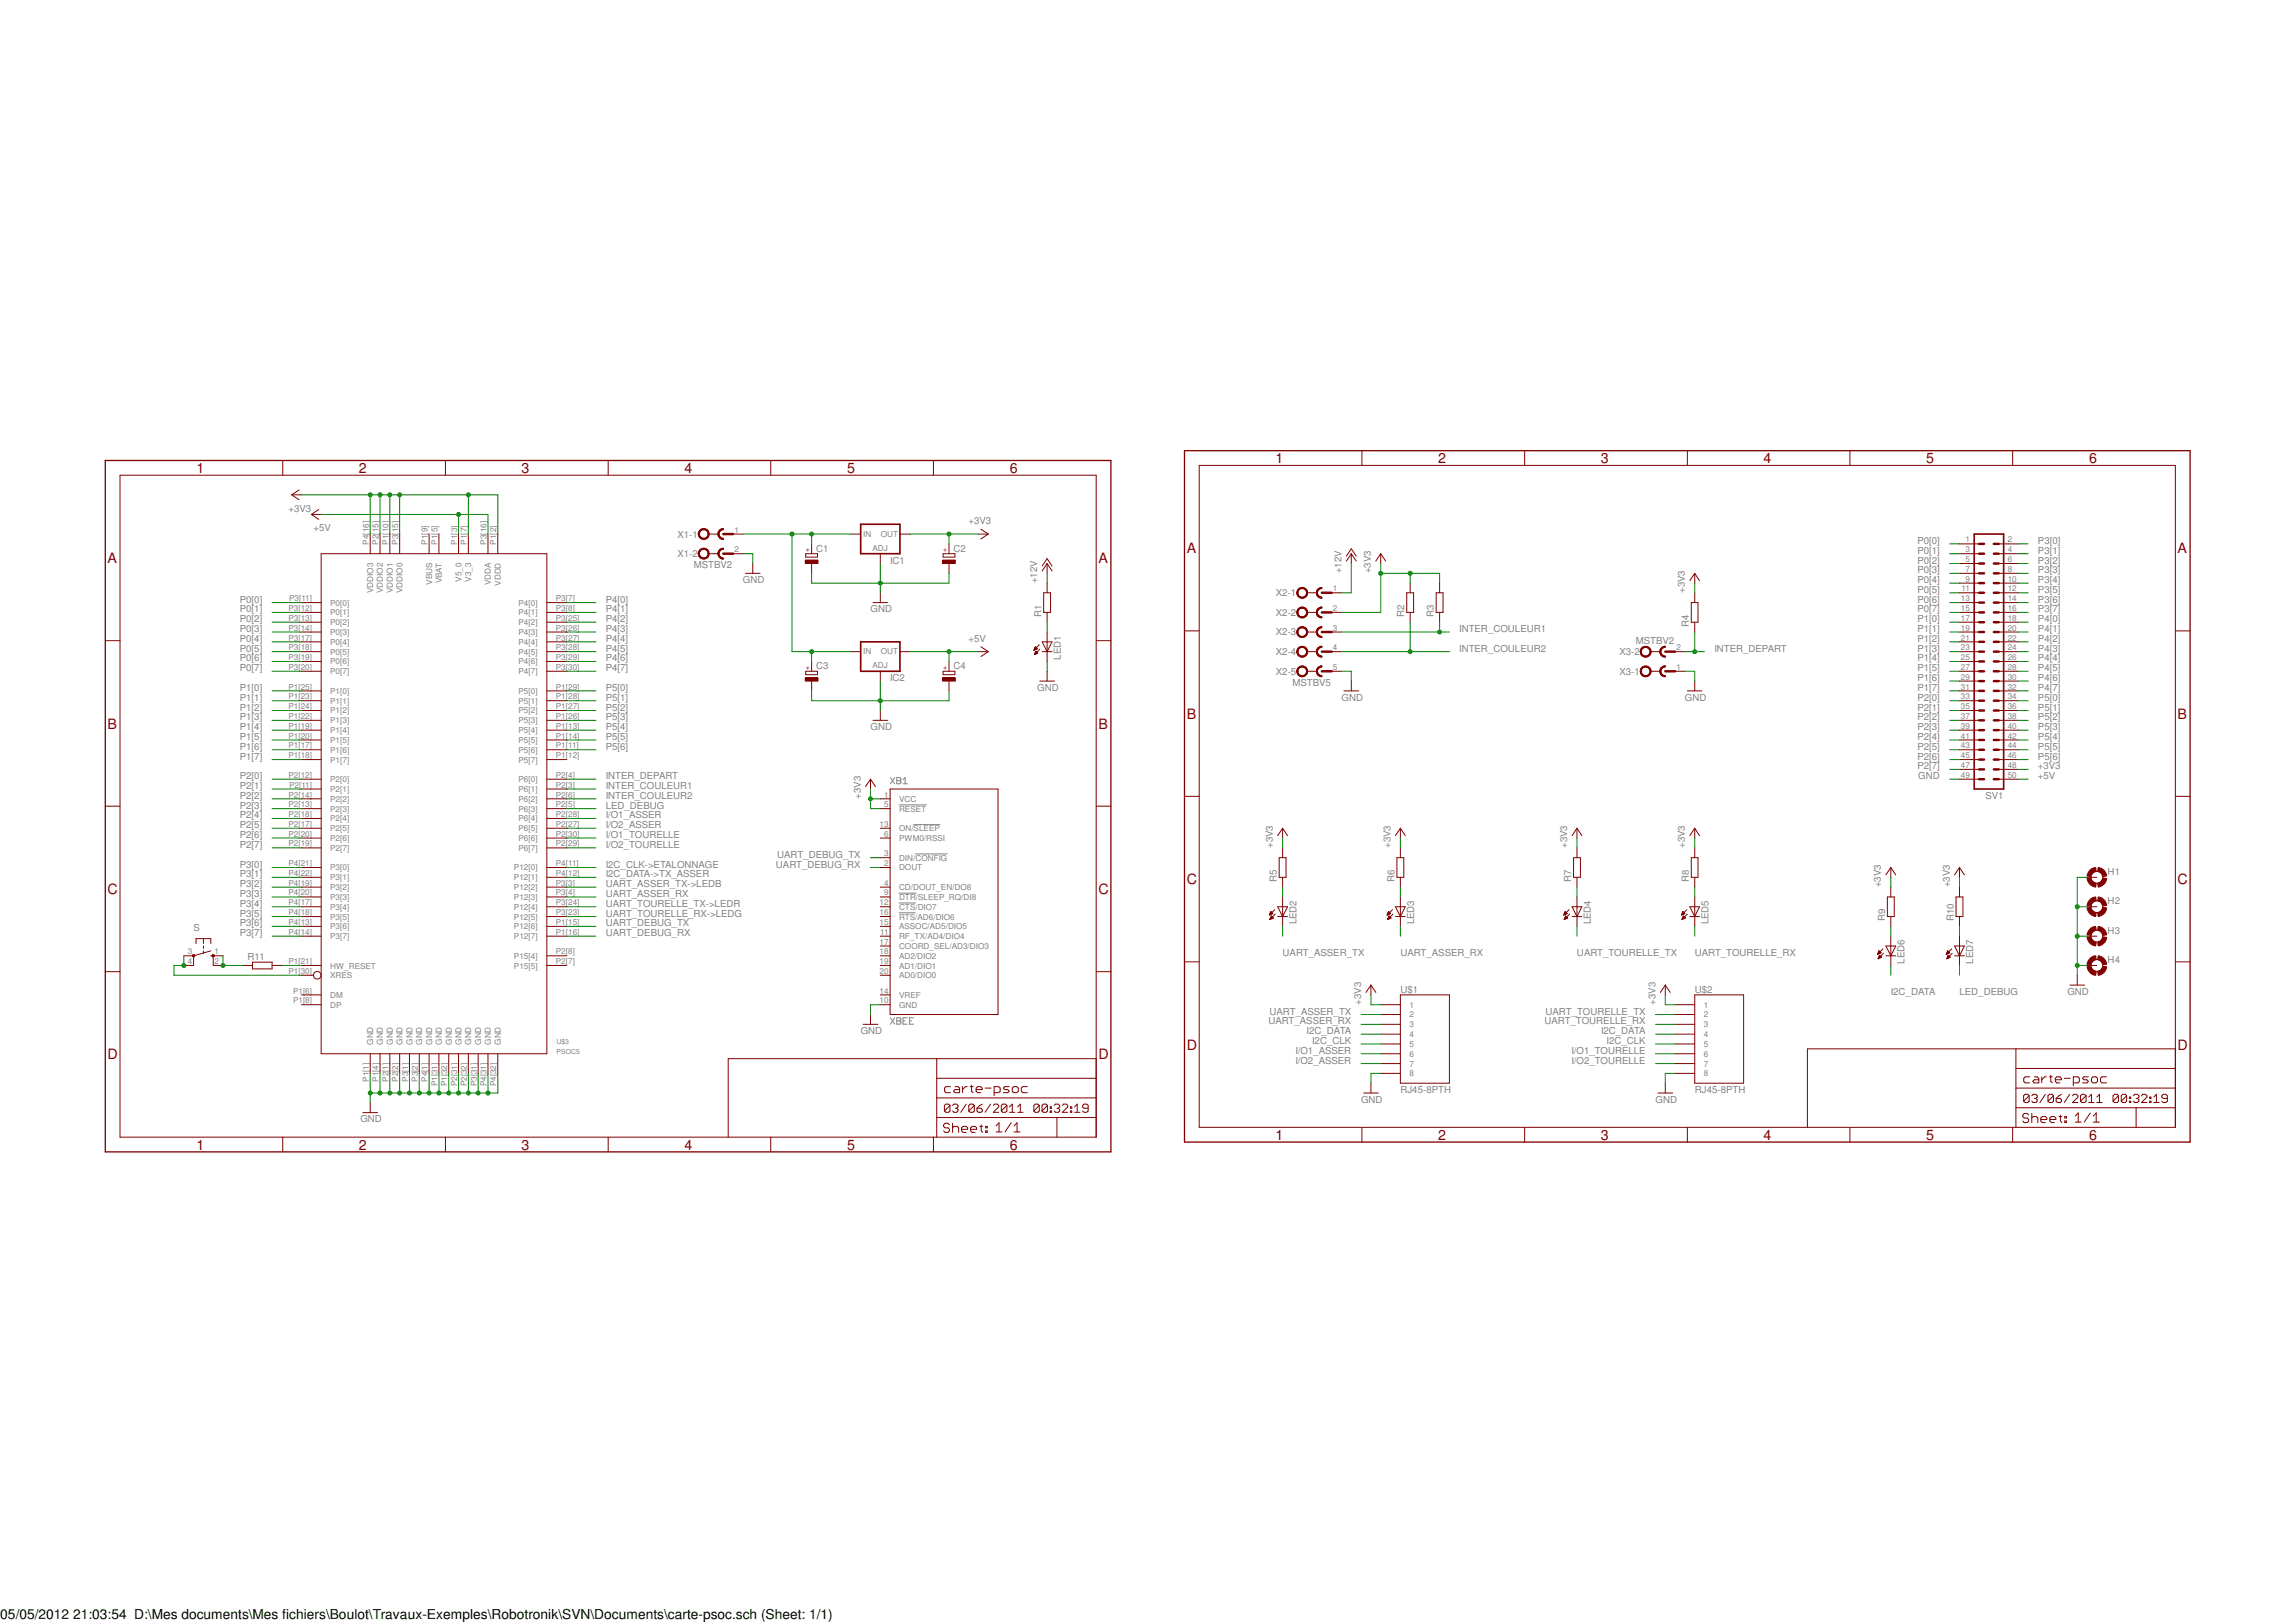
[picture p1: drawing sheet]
<svg xmlns="http://www.w3.org/2000/svg" width="594mm" height="420mm" viewBox="0 0 594 420" stroke-linecap="round" stroke-linejoin="round" font-family="sans-serif">
<defs><g id="words">
<g font-size="3.7" fill="#800000">
<text x="330.2" y="119.9">1</text>
<text x="372.3" y="119.9">2</text>
<text x="414.4" y="119.9">3</text>
<text x="456.5" y="119.9">4</text>
<text x="498.6" y="119.9">5</text>
<text x="540.8" y="119.9">6</text>
<text x="50.8" y="122.4">1</text>
<text x="92.9" y="122.4">2</text>
<text x="135" y="122.4">3</text>
<text x="177.2" y="122.4">4</text>
<text x="219.3" y="122.4">5</text>
<text x="261.4" y="122.4">6</text>
<text x="307.2" y="143.2">A</text>
<text x="563.7" y="143.2">A</text>
<text x="27.8" y="145.8">A</text>
<text x="284.3" y="145.8">A</text>
<text x="27.8" y="188.6">B</text>
<text x="284.3" y="188.6">B</text>
<text x="307.2" y="186.1">B</text>
<text x="563.7" y="186.1">B</text>
<text x="27.8" y="231.4">C</text>
<text x="284.3" y="231.4">C</text>
<text x="307.2" y="228.9">C</text>
<text x="563.7" y="228.9">C</text>
<text x="27.8" y="274.3">D</text>
<text x="284.3" y="274.3">D</text>
<text x="307.2" y="271.7">D</text>
<text x="563.7" y="271.7">D</text>
<text x="50.8" y="297.6">1</text>
<text x="92.9" y="297.6">2</text>
<text x="135" y="297.6">3</text>
<text x="177.2" y="297.6">4</text>
<text x="219.3" y="297.6">5</text>
<text x="261.4" y="297.6">6</text>
<text x="330.2" y="295.1">1</text>
<text x="372.3" y="295.1">2</text>
<text x="414.4" y="295.1">3</text>
<text x="456.5" y="295.1">4</text>
<text x="498.6" y="295.1">5</text>
<text x="540.8" y="295.1">6</text>
</g>
<text font-size="3.6" x=".1" y="419.1">05/05/2012 21:03:54 D:\Mes documents\Mes fichiers\Boulot\Travaux-Exemples\Robotronik\SVN\Documents\carte-psoc.sch (Sheet: 1/1)</text>
<g font-size="2.5" fill="#808080">
<text x="74.7" y="132.4">+3V3</text>
<text x="81.2" y="137.5">+5V</text>
<text x="250.7" y="135.7">+3V3</text>
<text x="175.3" y="139.1">X1-1</text>
<text x="211.2" y="142.8">C1</text>
<text x="246.8" y="142.8">C2</text>
<text x="496.4" y="140.8">P0[0]</text>
<text x="496.4" y="143.3">P0[1]</text>
<text x="527.6" y="140.8">P3[0]</text>
<text x="527.6" y="143.3">P3[1]</text>
<text x="175.3" y="144.2">X1-2</text>
<text x="179.6" y="147.2">MSTBV2</text>
<text x="230.4" y="145.9">IC1</text>
<text x="347.3" y="148.4" transform="rotate(-90 347.3 148.4)">+12V</text>
<text x="354.9" y="148.4" transform="rotate(-90 354.9 148.4)">+3V3</text>
<text x="496.4" y="145.9">P0[2]</text>
<text x="496.4" y="148.4">P0[3]</text>
<text x="527.6" y="145.9">P3[2]</text>
<text x="527.6" y="148.4">P3[3]</text>
<text x="62.1" y="156">P0[0]</text>
<text x="156.8" y="156">P4[0]</text>
<text x="192.3" y="151">GND</text>
<text x="268.5" y="151" transform="rotate(-90 268.5 151)">+12V</text>
<text x="330.3" y="154.4">X2-1</text>
<text x="436.2" y="153.5" transform="rotate(-90 436.2 153.5)">+3V3</text>
<text x="496.4" y="151">P0[4]</text>
<text x="496.4" y="153.5">P0[5]</text>
<text x="496.4" y="156">P0[6]</text>
<text x="527.6" y="151">P3[4]</text>
<text x="527.6" y="153.5">P3[5]</text>
<text x="527.6" y="156">P3[6]</text>
<text x="62.1" y="158.5">P0[1]</text>
<text x="62.1" y="161.1">P0[2]</text>
<text x="156.8" y="158.5">P4[1]</text>
<text x="156.8" y="161.1">P4[2]</text>
<text x="225.3" y="158.5">GND</text>
<text x="269.6" y="159.8" transform="rotate(-90 269.6 159.8)">R1</text>
<text x="330.3" y="159.4">X2-2</text>
<text x="363.5" y="159.8" transform="rotate(-90 363.5 159.8)">R2</text>
<text x="371.1" y="159.8" transform="rotate(-90 371.1 159.8)">R3</text>
<text x="496.4" y="158.5">P0[7]</text>
<text x="496.4" y="161.1">P1[0]</text>
<text x="527.6" y="158.5">P3[7]</text>
<text x="527.6" y="161.1">P4[0]</text>
<text x="62.1" y="163.6">P0[3]</text>
<text x="62.1" y="166.2">P0[4]</text>
<text x="156.8" y="163.6">P4[3]</text>
<text x="156.8" y="166.2">P4[4]</text>
<text x="250.7" y="166.2">+5V</text>
<text x="330.3" y="164.5">X2-3</text>
<text x="377.7" y="163.6">INTER_COULEUR1</text>
<text x="423.5" y="166.7">MSTBV2</text>
<text x="437.2" y="162.3" transform="rotate(-90 437.2 162.3)">R4</text>
<text x="496.4" y="163.6">P1[1]</text>
<text x="496.4" y="166.2">P1[2]</text>
<text x="527.6" y="163.6">P4[1]</text>
<text x="527.6" y="166.2">P4[2]</text>
<text x="62.1" y="168.7">P0[5]</text>
<text x="62.1" y="171.2">P0[6]</text>
<text x="62.1" y="173.8">P0[7]</text>
<text x="156.8" y="168.7">P4[5]</text>
<text x="156.8" y="171.2">P4[6]</text>
<text x="156.8" y="173.8">P4[7]</text>
<text x="211.2" y="173.3">C3</text>
<text x="246.8" y="173.3">C4</text>
<text x="274.6" y="170.7" transform="rotate(-90 274.6 170.7)">LED1</text>
<text x="330.3" y="169.6">X2-4</text>
<text x="377.7" y="168.7">INTER_COULEUR2</text>
<text x="419.2" y="169.6">X3-2</text>
<text x="443.8" y="168.7">INTER_DEPART</text>
<text x="496.4" y="168.7">P1[3]</text>
<text x="496.4" y="171.2">P1[4]</text>
<text x="496.4" y="173.8">P1[5]</text>
<text x="527.6" y="168.7">P4[3]</text>
<text x="527.6" y="171.2">P4[4]</text>
<text x="527.6" y="173.8">P4[5]</text>
<text x="62.1" y="178.9">P1[0]</text>
<text x="156.8" y="178.9">P5[0]</text>
<text x="230.4" y="176.3">IC2</text>
<text x="268.5" y="178.9">GND</text>
<text x="330.3" y="174.7">X2-5</text>
<text x="334.6" y="177.6">MSTBV5</text>
<text x="419.2" y="174.7">X3-1</text>
<text x="496.4" y="176.3">P1[6]</text>
<text x="496.4" y="178.9">P1[7]</text>
<text x="527.6" y="176.3">P4[6]</text>
<text x="527.6" y="178.9">P4[7]</text>
<text x="62.1" y="181.4">P1[1]</text>
<text x="62.1" y="183.9">P1[2]</text>
<text x="156.8" y="181.4">P5[1]</text>
<text x="156.8" y="183.9">P5[2]</text>
<text x="347.3" y="181.4">GND</text>
<text x="436.2" y="181.4">GND</text>
<text x="496.4" y="181.4">P2[0]</text>
<text x="496.4" y="183.9">P2[1]</text>
<text x="527.6" y="181.4">P5[0]</text>
<text x="527.6" y="183.9">P5[1]</text>
<text x="62.1" y="186.5">P1[3]</text>
<text x="62.1" y="189">P1[4]</text>
<text x="62.1" y="191.6">P1[5]</text>
<text x="156.8" y="186.5">P5[3]</text>
<text x="156.8" y="189">P5[4]</text>
<text x="156.8" y="191.6">P5[5]</text>
<text x="225.3" y="189">GND</text>
<text x="496.4" y="186.5">P2[2]</text>
<text x="496.4" y="189">P2[3]</text>
<text x="496.4" y="191.6">P2[4]</text>
<text x="527.6" y="186.5">P5[2]</text>
<text x="527.6" y="189">P5[3]</text>
<text x="527.6" y="191.6">P5[4]</text>
<text x="62.1" y="194.1">P1[6]</text>
<text x="62.1" y="196.6">P1[7]</text>
<text x="156.8" y="194.1">P5[6]</text>
<text x="496.4" y="194.1">P2[5]</text>
<text x="496.4" y="196.6">P2[6]</text>
<text x="527.6" y="194.1">P5[5]</text>
<text x="527.6" y="196.6">P5[6]</text>
<text x="62.1" y="201.7">P2[0]</text>
<text x="156.8" y="201.7">INTER_DEPART</text>
<text x="496.4" y="199.2">P2[7]</text>
<text x="496.6" y="201.7">GND</text>
<text x="527.6" y="201.7">+5V</text>
<text x="527.6" y="199.2">+3V3</text>
<text x="62.1" y="204.3">P2[1]</text>
<text x="62.1" y="206.8">P2[2]</text>
<text x="62.1" y="209.3">P2[3]</text>
<text x="156.8" y="204.3">INTER_COULEUR1</text>
<text x="156.8" y="206.8">INTER_COULEUR2</text>
<text x="156.8" y="209.3">LED_DEBUG</text>
<text x="222.8" y="206.8" transform="rotate(-90 222.8 206.8)">+3V3</text>
<text x="514" y="206.9">SV1</text>
<text x="62.1" y="211.9">P2[4]</text>
<text x="62.1" y="214.4">P2[5]</text>
<text x="156.8" y="211.9">I/O1_ASSER</text>
<text x="156.8" y="214.4">I/O2_ASSER</text>
<text x="62.1" y="217">P2[6]</text>
<text x="62.1" y="219.5">P2[7]</text>
<text x="156.8" y="217">I/O1_TOURELLE</text>
<text x="156.8" y="219.5">I/O2_TOURELLE</text>
<text x="329.5" y="219.5" transform="rotate(-90 329.5 219.5)">+3V3</text>
<text x="360" y="219.5" transform="rotate(-90 360 219.5)">+3V3</text>
<text x="405.7" y="219.5" transform="rotate(-90 405.7 219.5)">+3V3</text>
<text x="436.2" y="219.5" transform="rotate(-90 436.2 219.5)">+3V3</text>
<text x="62.1" y="224.6">P3[0]</text>
<text x="62.1" y="227.1">P3[1]</text>
<text x="156.8" y="224.6">I2C_CLK-&gt;ETALONNAGE</text>
<text x="156.8" y="227.1">I2C_DATA-&gt;TX_ASSER</text>
<text x="200.9" y="224.6">UART_DEBUG_RX</text>
<text x="201.2" y="222">UART_DEBUG_TX</text>
<text x="545.6" y="226.5">H1</text>
<text x="62.1" y="229.7">P3[2]</text>
<text x="62.1" y="232.2">P3[3]</text>
<text x="156.8" y="229.7">UART_ASSER_TX-&gt;LEDB</text>
<text x="156.8" y="232.2">UART_ASSER_RX</text>
<text x="330.5" y="228.4" transform="rotate(-90 330.5 228.4)">R5</text>
<text x="361" y="228.4" transform="rotate(-90 361 228.4)">R6</text>
<text x="406.7" y="228.4" transform="rotate(-90 406.7 228.4)">R7</text>
<text x="437.2" y="228.4" transform="rotate(-90 437.2 228.4)">R8</text>
<text x="486.9" y="229.7" transform="rotate(-90 486.9 229.7)">+3V3</text>
<text x="504.7" y="229.7" transform="rotate(-90 504.7 229.7)">+3V3</text>
<text x="62.1" y="234.7">P3[4]</text>
<text x="62.1" y="237.3">P3[5]</text>
<text x="62.1" y="239.8">P3[6]</text>
<text x="156.8" y="234.7">UART_TOURELLE_TX-&gt;LEDR</text>
<text x="156.8" y="237.3">UART_TOURELLE_RX-&gt;LEDG</text>
<text x="156.8" y="239.8">UART_DEBUG_TX</text>
<text x="335.6" y="239.3" transform="rotate(-90 335.6 239.3)">LED2</text>
<text x="366" y="239.3" transform="rotate(-90 366 239.3)">LED3</text>
<text x="411.8" y="239.3" transform="rotate(-90 411.8 239.3)">LED4</text>
<text x="442.2" y="239.3" transform="rotate(-90 442.2 239.3)">LED5</text>
<text x="488" y="238.5" transform="rotate(-90 488 238.5)">R9</text>
<text x="505.7" y="238.5" transform="rotate(-90 505.7 238.5)">R10</text>
<text x="545.6" y="234.1">H2</text>
<text x="50.1" y="241.1">S</text>
<text x="62.1" y="242.4">P3[7]</text>
<text x="156.8" y="242.4">UART_DEBUG_RX</text>
<text x="545.6" y="241.8">H3</text>
<text x="64.1" y="248.5">R11</text>
<text x="332" y="247.4">UART_ASSER_TX</text>
<text x="362.5" y="247.4">UART_ASSER_RX</text>
<text x="408.2" y="247.4">UART_TOURELLE_TX</text>
<text x="438.7" y="247.4">UART_TOURELLE_RX</text>
<text x="493" y="249.5" transform="rotate(-90 493 249.5)">LED6</text>
<text x="510.8" y="249.5" transform="rotate(-90 510.8 249.5)">LED7</text>
<text x="545.6" y="249.4">H4</text>
<text x="362.5" y="257">U$1</text>
<text x="438.7" y="257">U$2</text>
<text x="489.5" y="257.6">I2C_DATA</text>
<text x="507.2" y="257.6">LED_DEBUG</text>
<text x="535.2" y="257.6">GND</text>
<text x="328.6" y="262.6">UART_ASSER_TX</text>
<text x="352.3" y="260.1" transform="rotate(-90 352.3 260.1)">+3V3</text>
<text x="400.1" y="262.6">UART_TOURELLE_TX</text>
<text x="428.5" y="260.1" transform="rotate(-90 428.5 260.1)">+3V3</text>
<text x="222.8" y="267.7">GND</text>
<text x="328.3" y="265.2">UART_ASSER_RX</text>
<text x="338.2" y="267.7">I2C_DATA</text>
<text x="399.8" y="265.2">UART_TOURELLE_RX</text>
<text x="414.4" y="267.7">I2C_DATA</text>
<text x="335.3" y="272.8">I/O1_ASSER</text>
<text x="335.3" y="275.3">I/O2_ASSER</text>
<text x="339.7" y="270.3">I2C_CLK</text>
<text x="406.8" y="272.8">I/O1_TOURELLE</text>
<text x="406.8" y="275.3">I/O2_TOURELLE</text>
<text x="415.9" y="270.3">I2C_CLK</text>
<text x="352.3" y="285.5">GND</text>
<text x="362.5" y="283">RJ45-8PTH</text>
<text x="428.5" y="285.5">GND</text>
<text x="438.7" y="283">RJ45-8PTH</text>
<text x="93.3" y="290.6">GND</text>
</g>
<g font-size="2.1" fill="#808080">
<text x="190.2" y="137.9">1</text>
<text x="95.5" y="141" transform="rotate(-90 95.5 141)">P4[16]</text>
<text x="98" y="141" transform="rotate(-90 98 141)">P2[15]</text>
<text x="100.5" y="141" transform="rotate(-90 100.5 141)">P1[10]</text>
<text x="103.1" y="141" transform="rotate(-90 103.1 141)">P3[15]</text>
<text x="110.7" y="141" transform="rotate(-90 110.7 141)">P1[9]</text>
<text x="113.2" y="141" transform="rotate(-90 113.2 141)">P1[5]</text>
<text x="118.3" y="141" transform="rotate(-90 118.3 141)">P1[3]</text>
<text x="120.9" y="141" transform="rotate(-90 120.9 141)">P1[7]</text>
<text x="125.9" y="141" transform="rotate(-90 125.9 141)">P3[16]</text>
<text x="128.5" y="141" transform="rotate(-90 128.5 141)">P1[2]</text>
<text x="190.2" y="143">2</text>
<text x="223.4" y="138.9">IN</text>
<text x="225.8" y="142.6">ADJ</text>
<text x="228" y="138.9">OUT</text>
<text x="508.8" y="140.4">1</text>
<text x="508.8" y="143">3</text>
<text x="519.7" y="140.4">2</text>
<text x="519.7" y="143">4</text>
<text x="508.8" y="145.5">5</text>
<text x="508.8" y="148">7</text>
<text x="519.7" y="145.5">6</text>
<text x="519.7" y="148">8</text>
<text x="74.8" y="155.7">P3[11]</text>
<text x="96.6" y="153.5" transform="rotate(-90 96.6 153.5)">VDDIO3</text>
<text x="99.1" y="153.5" transform="rotate(-90 99.1 153.5)">VDDIO2</text>
<text x="101.7" y="153.5" transform="rotate(-90 101.7 153.5)">VDDIO1</text>
<text x="104.2" y="153.5" transform="rotate(-90 104.2 153.5)">VDDIO0</text>
<text x="111.8" y="151.4" transform="rotate(-90 111.8 151.4)">VBUS</text>
<text x="114.4" y="151" transform="rotate(-90 114.4 151)">VBAT</text>
<text x="119.5" y="150.6" transform="rotate(-90 119.5 150.6)">V5_0</text>
<text x="122" y="150.6" transform="rotate(-90 122 150.6)">V3_3</text>
<text x="127.1" y="151.5" transform="rotate(-90 127.1 151.5)">VDDA</text>
<text x="129.6" y="151.6" transform="rotate(-90 129.6 151.6)">VDDD</text>
<text x="143.9" y="155.7">P3[7]</text>
<text x="345.1" y="153.1">1</text>
<text x="507.6" y="155.7">13</text>
<text x="507.8" y="153.1">11</text>
<text x="508.8" y="150.6">9</text>
<text x="519.7" y="150.6">10</text>
<text x="519.7" y="153.1">12</text>
<text x="519.7" y="155.7">14</text>
<text x="74.7" y="158.2">P3[12]</text>
<text x="74.7" y="160.7">P3[13]</text>
<text x="85.5" y="156.8">P0[0]</text>
<text x="85.5" y="159.3">P0[1]</text>
<text x="85.5" y="161.8">P0[2]</text>
<text x="134.2" y="156.8">P4[0]</text>
<text x="134.2" y="159.3">P4[1]</text>
<text x="134.2" y="161.8">P4[2]</text>
<text x="143.9" y="158.2">P3[8]</text>
<text x="143.9" y="160.7">P3[25]</text>
<text x="345.1" y="158.2">2</text>
<text x="507.6" y="158.2">15</text>
<text x="507.6" y="160.7">17</text>
<text x="519.7" y="158.2">16</text>
<text x="519.7" y="160.7">18</text>
<text x="74.7" y="163.3">P3[14]</text>
<text x="74.7" y="165.8">P3[17]</text>
<text x="85.5" y="164.4">P0[3]</text>
<text x="85.5" y="166.9">P0[4]</text>
<text x="134.2" y="164.4">P4[3]</text>
<text x="134.2" y="166.9">P4[4]</text>
<text x="143.9" y="163.3">P3[26]</text>
<text x="143.9" y="165.8">P3[27]</text>
<text x="345.1" y="163.3">3</text>
<text x="507.6" y="163.3">19</text>
<text x="507.6" y="165.8">21</text>
<text x="519.7" y="163.3">20</text>
<text x="519.7" y="165.8">22</text>
<text x="74.7" y="168.4">P3[18]</text>
<text x="74.7" y="170.9">P3[19]</text>
<text x="74.7" y="173.4">P3[20]</text>
<text x="85.5" y="169.5">P0[5]</text>
<text x="85.5" y="172">P0[6]</text>
<text x="134.2" y="169.5">P4[5]</text>
<text x="134.2" y="172">P4[6]</text>
<text x="143.9" y="168.4">P3[28]</text>
<text x="143.9" y="170.9">P3[29]</text>
<text x="143.9" y="173.4">P3[30]</text>
<text x="223.4" y="169.3">IN</text>
<text x="225.8" y="173">ADJ</text>
<text x="228" y="169.3">OUT</text>
<text x="345.1" y="168.4">4</text>
<text x="345.1" y="173.4">5</text>
<text x="434" y="173.4">1</text>
<text x="434" y="168.4">2</text>
<text x="507.6" y="168.4">23</text>
<text x="507.6" y="170.9">25</text>
<text x="507.6" y="173.4">27</text>
<text x="519.7" y="168.4">24</text>
<text x="519.7" y="170.9">26</text>
<text x="519.7" y="173.4">28</text>
<text x="74.7" y="178.5">P1[25]</text>
<text x="85.5" y="174.5">P0[7]</text>
<text x="85.5" y="179.6">P1[0]</text>
<text x="134.2" y="174.5">P4[7]</text>
<text x="134.2" y="179.6">P5[0]</text>
<text x="143.9" y="178.5">P1[29]</text>
<text x="507.6" y="176">29</text>
<text x="507.6" y="178.5">31</text>
<text x="519.7" y="176">30</text>
<text x="519.7" y="178.5">32</text>
<text x="74.7" y="181.1">P1[23]</text>
<text x="74.7" y="183.6">P1[24]</text>
<text x="85.5" y="182.2">P1[1]</text>
<text x="85.5" y="184.7">P1[2]</text>
<text x="134.2" y="182.2">P5[1]</text>
<text x="134.2" y="184.7">P5[2]</text>
<text x="143.9" y="181.1">P1[28]</text>
<text x="143.9" y="183.6">P1[27]</text>
<text x="507.6" y="181.1">33</text>
<text x="507.6" y="183.6">35</text>
<text x="519.7" y="181.1">34</text>
<text x="519.7" y="183.6">36</text>
<text x="74.7" y="186.1">P1[22]</text>
<text x="74.7" y="188.7">P1[19]</text>
<text x="74.7" y="191.2">P1[20]</text>
<text x="85.5" y="187.2">P1[3]</text>
<text x="85.5" y="189.8">P1[4]</text>
<text x="134.2" y="187.2">P5[3]</text>
<text x="134.2" y="189.8">P5[4]</text>
<text x="143.9" y="186.1">P1[26]</text>
<text x="143.9" y="188.7">P1[13]</text>
<text x="143.9" y="191.2">P1[14]</text>
<text x="507.6" y="186.1">37</text>
<text x="507.6" y="188.7">39</text>
<text x="507.6" y="191.2">41</text>
<text x="519.7" y="186.1">38</text>
<text x="519.7" y="188.7">40</text>
<text x="519.7" y="191.2">42</text>
<text x="74.7" y="193.8">P1[17]</text>
<text x="74.7" y="196.3">P1[18]</text>
<text x="85.5" y="192.3">P1[5]</text>
<text x="85.5" y="194.9">P1[6]</text>
<text x="85.5" y="197.4">P1[7]</text>
<text x="134.2" y="192.3">P5[5]</text>
<text x="134.2" y="194.9">P5[6]</text>
<text x="134.2" y="197.4">P5[7]</text>
<text x="143.9" y="193.8">P1[11]</text>
<text x="143.9" y="196.3">P1[12]</text>
<text x="507.6" y="193.8">43</text>
<text x="507.6" y="196.3">45</text>
<text x="519.7" y="193.8">44</text>
<text x="519.7" y="196.3">46</text>
<text x="74.7" y="201.4">P2[12]</text>
<text x="74.8" y="203.9">P2[11]</text>
<text x="85.5" y="202.5">P2[0]</text>
<text x="134.2" y="202.5">P6[0]</text>
<text x="143.9" y="201.4">P2[4]</text>
<text x="143.9" y="203.9">P2[3]</text>
<text x="507.6" y="198.8">47</text>
<text x="507.6" y="201.4">49</text>
<text x="519.7" y="198.8">48</text>
<text x="519.7" y="201.4">50</text>
<text x="74.7" y="206.5">P2[14]</text>
<text x="74.7" y="209">P2[13]</text>
<text x="85.5" y="205">P2[1]</text>
<text x="85.5" y="207.6">P2[2]</text>
<text x="134.2" y="205">P6[1]</text>
<text x="134.2" y="207.6">P6[2]</text>
<text x="143.9" y="206.5">P2[6]</text>
<text x="143.9" y="209">P2[5]</text>
<text x="228.9" y="206.5">1</text>
<text x="228.9" y="209">5</text>
<text x="232.7" y="207.6">VCC</text>
<text x="74.7" y="211.5">P2[18]</text>
<text x="74.7" y="214">P2[17]</text>
<text x="85.5" y="210.1">P2[3]</text>
<text x="85.5" y="212.6">P2[4]</text>
<text x="85.5" y="215.2">P2[5]</text>
<text x="134.2" y="210.1">P6[3]</text>
<text x="134.2" y="212.6">P6[4]</text>
<text x="134.2" y="215.2">P6[5]</text>
<text x="143.9" y="211.5">P2[28]</text>
<text x="143.9" y="214">P2[27]</text>
<text x="227.7" y="214">13</text>
<text x="232.7" y="210.1">RESET</text>
<text x="232.7" y="215.2">ON/SLEEP</text>
<text x="74.7" y="216.6">P2[20]</text>
<text x="74.7" y="219.1">P2[19]</text>
<text x="85.5" y="217.7">P2[6]</text>
<text x="85.5" y="220.3">P2[7]</text>
<text x="134.2" y="217.7">P6[6]</text>
<text x="134.2" y="220.3">P6[7]</text>
<text x="143.9" y="216.6">P2[30]</text>
<text x="143.9" y="219.1">P2[29]</text>
<text x="228.9" y="221.7">3</text>
<text x="228.9" y="216.6">6</text>
<text x="232.7" y="217.7">PWM0/RSSI</text>
<text x="74.7" y="224.2">P4[21]</text>
<text x="74.7" y="226.7">P4[22]</text>
<text x="85.5" y="225.3">P3[0]</text>
<text x="85.5" y="227.9">P3[1]</text>
<text x="133" y="225.3">P12[0]</text>
<text x="133" y="227.9">P12[1]</text>
<text x="143.9" y="224.2">P4[11]</text>
<text x="143.9" y="226.7">P4[12]</text>
<text x="228.9" y="224.2">2</text>
<text x="232.7" y="225.3">DOUT</text>
<text x="232.7" y="222.8">DIN/CONFIG</text>
<text x="74.7" y="229.3">P4[19]</text>
<text x="74.7" y="231.8">P4[20]</text>
<text x="85.5" y="230.4">P3[2]</text>
<text x="85.5" y="233">P3[3]</text>
<text x="133" y="230.4">P12[2]</text>
<text x="133" y="233">P12[3]</text>
<text x="143.9" y="229.3">P3[3]</text>
<text x="143.9" y="231.8">P3[4]</text>
<text x="228.9" y="229.3">4</text>
<text x="228.9" y="231.8">9</text>
<text x="232.7" y="230.4">CD/DOUT_EN/DO8</text>
<text x="232.7" y="233">DTR/SLEEP_RQ/DI8</text>
<text x="74.7" y="234.4">P4[17]</text>
<text x="74.7" y="236.9">P4[18]</text>
<text x="74.7" y="239.4">P4[13]</text>
<text x="85.5" y="235.5">P3[4]</text>
<text x="85.5" y="238">P3[5]</text>
<text x="133" y="235.5">P12[4]</text>
<text x="133" y="238">P12[5]</text>
<text x="143.9" y="234.4">P3[24]</text>
<text x="143.9" y="236.9">P3[23]</text>
<text x="143.9" y="239.4">P1[15]</text>
<text x="227.7" y="234.4">12</text>
<text x="227.7" y="239.4">15</text>
<text x="227.7" y="236.9">16</text>
<text x="232.7" y="235.5">CTS/DIO7</text>
<text x="232.7" y="238">RTS/AD6/DIO6</text>
<text x="74.7" y="242">P4[14]</text>
<text x="85.5" y="240.6">P3[6]</text>
<text x="85.5" y="243.1">P3[7]</text>
<text x="133" y="240.6">P12[6]</text>
<text x="133" y="243.1">P12[7]</text>
<text x="143.9" y="242">P1[16]</text>
<text x="227.7" y="244.5">17</text>
<text x="227.9" y="242">11</text>
<text x="232.7" y="243.1">RF_TX/AD4/DIO4</text>
<text x="232.7" y="240.6">ASSOC/AD5/DIO5</text>
<text x="232.7" y="245.7">COORD_SEL/AD3/DIO3</text>
<text x="48.6" y="247.1">3</text>
<text x="48.6" y="249.6">4</text>
<text x="55.5" y="247.1">1</text>
<text x="55.5" y="249.6">2</text>
<text x="74.7" y="249.6">P1[21]</text>
<text x="85.5" y="250.7">HW_RESET</text>
<text x="133" y="248.2">P15[4]</text>
<text x="133" y="250.7">P15[5]</text>
<text x="143.9" y="247.1">P2[8]</text>
<text x="143.9" y="249.6">P2[7]</text>
<text x="227.7" y="247.1">18</text>
<text x="227.7" y="249.6">19</text>
<text x="232.7" y="248.2">AD2/DIO2</text>
<text x="232.7" y="250.7">AD1/DIO1</text>
<text x="74.7" y="252.1">P1[30]</text>
<text x="75.9" y="257.2">P1[6]</text>
<text x="85.5" y="253.2">XRES</text>
<text x="227.7" y="257.2">14</text>
<text x="227.7" y="252.1">20</text>
<text x="232.7" y="253.2">AD0/DIO0</text>
<text x="75.9" y="259.8">P1[8]</text>
<text x="85.5" y="258.3">DM</text>
<text x="85.5" y="260.9">DP</text>
<text x="227.7" y="259.8">10</text>
<text x="232.7" y="260.9">GND</text>
<text x="232.7" y="258.3">VREF</text>
<text x="364.8" y="260.9">1</text>
<text x="364.8" y="263.4">2</text>
<text x="441" y="260.9">1</text>
<text x="441" y="263.4">2</text>
<text x="364.8" y="265.9">3</text>
<text x="364.8" y="268.5">4</text>
<text x="441" y="265.9">3</text>
<text x="441" y="268.5">4</text>
<text x="96.6" y="270.5" transform="rotate(-90 96.6 270.5)">GND</text>
<text x="99.1" y="270.5" transform="rotate(-90 99.1 270.5)">GND</text>
<text x="101.7" y="270.5" transform="rotate(-90 101.7 270.5)">GND</text>
<text x="104.2" y="270.5" transform="rotate(-90 104.2 270.5)">GND</text>
<text x="106.8" y="270.5" transform="rotate(-90 106.8 270.5)">GND</text>
<text x="109.3" y="270.5" transform="rotate(-90 109.3 270.5)">GND</text>
<text x="111.8" y="270.5" transform="rotate(-90 111.8 270.5)">GND</text>
<text x="114.4" y="270.5" transform="rotate(-90 114.4 270.5)">GND</text>
<text x="116.9" y="270.5" transform="rotate(-90 116.9 270.5)">GND</text>
<text x="119.5" y="270.5" transform="rotate(-90 119.5 270.5)">GND</text>
<text x="122" y="270.5" transform="rotate(-90 122 270.5)">GND</text>
<text x="124.5" y="270.5" transform="rotate(-90 124.5 270.5)">GND</text>
<text x="127.1" y="270.5" transform="rotate(-90 127.1 270.5)">GND</text>
<text x="129.6" y="270.5" transform="rotate(-90 129.6 270.5)">GND</text>
<text x="364.8" y="273.6">6</text>
<text x="364.8" y="271">5</text>
<text x="441" y="273.6">6</text>
<text x="441" y="271">5</text>
<text x="95.5" y="280.1" transform="rotate(-90 95.5 280.1)">P1[1]</text>
<text x="98" y="280.1" transform="rotate(-90 98 280.1)">P1[4]</text>
<text x="100.5" y="280.1" transform="rotate(-90 100.5 280.1)">P2[1]</text>
<text x="103.1" y="280.1" transform="rotate(-90 103.1 280.1)">P2[2]</text>
<text x="105.6" y="280.1" transform="rotate(-90 105.6 280.1)">P3[1]</text>
<text x="108.2" y="280.1" transform="rotate(-90 108.2 280.1)">P3[2]</text>
<text x="110.7" y="280.1" transform="rotate(-90 110.7 280.1)">P4[1]</text>
<text x="113.2" y="281.3" transform="rotate(-90 113.2 281.3)">P1[31]</text>
<text x="115.8" y="281.3" transform="rotate(-90 115.8 281.3)">P1[32]</text>
<text x="118.3" y="281.3" transform="rotate(-90 118.3 281.3)">P2[31]</text>
<text x="120.9" y="281.3" transform="rotate(-90 120.9 281.3)">P2[32]</text>
<text x="123.4" y="281.3" transform="rotate(-90 123.4 281.3)">P3[31]</text>
<text x="125.9" y="281.3" transform="rotate(-90 125.9 281.3)">P4[31]</text>
<text x="128.5" y="281.3" transform="rotate(-90 128.5 281.3)">P4[32]</text>
<text x="364.8" y="278.6">8</text>
<text x="364.8" y="276.1">7</text>
<text x="441" y="278.6">8</text>
<text x="441" y="276.1">7</text>
</g>
<g font-size="1.8" fill="#800000">
<text x="209.5" y="142.9" transform="rotate(-90 209.5 142.9)">+</text>
<text x="245.1" y="142.9" transform="rotate(-90 245.1 142.9)">+</text>
<text x="209.5" y="173.4" transform="rotate(-90 209.5 173.4)">+</text>
<text x="245.1" y="173.4" transform="rotate(-90 245.1 173.4)">+</text>
</g>
<g font-size="1.8" fill="#808080">
<text x="144.1" y="270.3">U$3</text>
<text x="144.1" y="272.8">PSOC5</text>
</g>
</g></defs>
<g fill="none" stroke="#808080" stroke-width=".26">
<path d="M230.5 201.3l1.1 1.6M231.6 201.3l-1.1 1.6M232.1 201.3h.9l.2 .2-.2 .6 .2 .5-.2 .3h-.9zM232.1 202.1h.9M232.7 208.4h7.1M233.8 202.9h1.1M233.8 201.8l.5-.5v1.6M236.5 213.4h6.8M232.7 231.2h4.4M232.7 233.8h4.3M232.7 236.3h4.2M237 221.1h8.2"/>
<path d="M230.5 263.5l1.1 1.6M231.6 263.5l-1.1 1.6M232.1 263.5h.9l.2 .3-.2 .5 .2 .5-.2 .3h-.9zM232.1 264.3h.9M233.8 264.3h.5M234.9 263.5h-1.1v1.6h1.1M235.4 264.3h.6M236.5 263.5h-1.1v1.6h1.1"/>
</g>
<g fill="none" stroke="#800000" stroke-width=".26">
<path d="M507.2 140.8h5.1M507.2 143.3h5.1M507.2 145.9h5.1M507.2 148.4h5.1M507.2 151h5.1M507.2 153.5h5.1M507.2 156h5.1M507.2 158.5h5.1M517.4 140.8h5.1M517.4 143.3h5.1M517.4 145.9h5.1M517.4 148.4h5.1"/>
<path d="M517.4 151h5.1M517.4 153.5h5.1M517.4 156h5.1M517.4 158.5h5.1M507.2 161.1h5.1M507.2 163.6h5.1M507.2 166.2h5.1M507.2 168.7h5.1M507.2 171.2h5.1M507.2 173.8h5.1M507.2 176.3h5.1M507.2 178.9h5.1"/>
<path d="M517.4 161.1h5.1M517.4 163.6h5.1M517.4 166.2h5.1M517.4 168.7h5.1M517.4 171.2h5.1M517.4 173.8h5.1M517.4 176.3h5.1M517.4 178.9h5.1M507.2 181.4h5.1M507.2 183.9h5.1M507.2 186.5h5.1M507.2 189h5.1"/>
<path d="M507.2 191.6h5.1M507.2 194.1h5.1M507.2 196.6h5.1M507.2 199.2h5.1M517.4 181.4h5.1M517.4 183.9h5.1M517.4 186.5h5.1M517.4 189h5.1M517.4 191.6h5.1M517.4 194.1h5.1M517.4 196.6h5.1M517.4 199.2h5.1"/>
<path d="M507.2 201.7h5.1M517.4 201.7h5.1"/>
</g>
<path d="M511 138.3h7.7v66h-7.7z" fill="none" stroke="#800000" stroke-width=".42"/>
<g fill="none" stroke="#800000" stroke-width=".63">
<path d="M512.3 151h1.3M512.3 148.4h1.3M512.3 145.9h1.3M512.3 143.3h1.3M512.3 140.8h1.3M512.3 153.5h1.3M512.3 156h1.3M512.3 158.5h1.3M516.1 151h1.3M516.1 148.4h1.3M516.1 145.9h1.3M516.1 143.3h1.3"/>
<path d="M516.1 140.8h1.3M516.1 153.5h1.3M516.1 156h1.3M516.1 158.5h1.3M512.3 161.1h1.3M512.3 163.6h1.3M512.3 166.2h1.3M512.3 168.7h1.3M512.3 171.2h1.3M512.3 173.8h1.3M512.3 176.3h1.3M512.3 178.9h1.3"/>
<path d="M516.1 161.1h1.3M516.1 163.6h1.3M516.1 166.2h1.3M516.1 168.7h1.3M516.1 171.2h1.3M516.1 173.8h1.3M516.1 176.3h1.3M516.1 178.9h1.3M512.3 181.4h1.3M512.3 183.9h1.3M512.3 186.5h1.3M512.3 189h1.3"/>
<path d="M512.3 191.6h1.3M512.3 194.1h1.3M512.3 196.6h1.3M512.3 199.2h1.3M516.1 181.4h1.3M516.1 183.9h1.3M516.1 186.5h1.3M516.1 189h1.3M516.1 191.6h1.3M516.1 194.1h1.3M516.1 196.6h1.3M516.1 199.2h1.3"/>
<path d="M512.3 201.7h1.3M516.1 201.7h1.3"/>
</g>
<path d="M181.1 137.3a1.4 1.4 0 0 1 2.2 .2 1.4 1.4 0 0 1-.7 2.1 1.4 1.4 0 0 1-1.8-1.3h.2a1.15 1.15 0 0 1 1.6-1.2 1.15 1.15 0 0 1 .4 1.9 1.15 1.15 0 0 1-1.9-.4l-.1-.3h-.2z" fill-rule="evenodd" fill="#800000"/>
<path d="M181.1 137.3a1.4 1.4 0 0 1 2.2 .2 1.4 1.4 0 0 1-.7 2.1 1.4 1.4 0 0 1-1.8-1.3h.2a1.15 1.15 0 0 1 1.6-1.2 1.15 1.15 0 0 1 .4 1.9 1.15 1.15 0 0 1-1.9-.4l-.1-.3h-.2zM189.8 138.3h2.5" fill="none" stroke="#800000" stroke-width=".26"/>
<path d="M185.8 138.3h.3a1.21 1.21 0 0 0 1.1 1.1v.3h-.2a1.51 1.51 0 0 1-1.2-1.4z" fill-rule="evenodd" fill="#800000"/>
<path d="M185.8 138.3h.3a1.21 1.21 0 0 0 1.1 1.1v.3h-.2a1.51 1.51 0 0 1-1.2-1.4z" fill="none" stroke="#800000" stroke-width=".26"/>
<path d="M186.3 137.2l.7-.3h.2v.2a1.19 1.19 0 0 0-1.1 1.2h-.3v-.3z" fill-rule="evenodd" fill="#800000"/>
<path d="M186.3 137.2l.7-.3h.2v.2a1.19 1.19 0 0 0-1.1 1.2h-.3v-.3z" fill="none" stroke="#800000" stroke-width=".26"/>
<path d="M181.1 137.3a1.4 1.4 0 0 1 2.2 .2 1.4 1.4 0 0 1-.7 2.1 1.4 1.4 0 0 1-1.8-1.3h.2a1.15 1.15 0 0 1 1.6-1.2 1.15 1.15 0 0 1 .4 1.9 1.15 1.15 0 0 1-1.9-.4l-.1-.3h-.2z" fill-rule="evenodd" fill="#800000"/>
<path d="M181.1 137.3a1.4 1.4 0 0 1 2.2 .2 1.4 1.4 0 0 1-.7 2.1 1.4 1.4 0 0 1-1.8-1.3h.2a1.15 1.15 0 0 1 1.6-1.2 1.15 1.15 0 0 1 .4 1.9 1.15 1.15 0 0 1-1.9-.4l-.1-.3h-.2zM183.4 138.3h2.6" fill="none" stroke="#800000" stroke-width=".26"/>
<path d="M186.3 137.2l.7-.3h.2v.2a1.14 1.14 0 0 0-1.1 1.2 1.14 1.14 0 0 0 1.1 1.1v.3a1.41 1.41 0 0 1-1.3-.9 1.41 1.41 0 0 1 .4-1.6z" fill-rule="evenodd" fill="#800000"/>
<path d="M186.3 137.2l.7-.3h.2v.2a1.14 1.14 0 0 0-1.1 1.2 1.14 1.14 0 0 0 1.1 1.1v.3a1.41 1.41 0 0 1-1.3-.9 1.41 1.41 0 0 1 .4-1.6z" fill="none" stroke="#800000" stroke-width=".26"/>
<path d="M187.2 138.3h2.6" fill="none" stroke="#800000" stroke-width=".63"/>
<path d="M181.1 142.4a1.4 1.4 0 0 1 2.2 .2 1.4 1.4 0 0 1-.7 2.1 1.4 1.4 0 0 1-1.8-1.4h.2a1.15 1.15 0 0 1 1.6-1.1 1.15 1.15 0 0 1 .4 1.9 1.15 1.15 0 0 1-1.9-.4l-.1-.4h-.2z" fill-rule="evenodd" fill="#800000"/>
<path d="M181.1 142.4a1.4 1.4 0 0 1 2.2 .2 1.4 1.4 0 0 1-.7 2.1 1.4 1.4 0 0 1-1.8-1.4h.2a1.15 1.15 0 0 1 1.6-1.1 1.15 1.15 0 0 1 .4 1.9 1.15 1.15 0 0 1-1.9-.4l-.1-.4h-.2zM189.8 143.3h2.5" fill="none" stroke="#800000" stroke-width=".26"/>
<path d="M185.8 143.3h.3l.5 .9 .6 .3v.2h-.2a1.51 1.51 0 0 1-1.2-1.4z" fill-rule="evenodd" fill="#800000"/>
<path d="M185.8 143.3h.3l.5 .9 .6 .3v.2h-.2a1.51 1.51 0 0 1-1.2-1.4z" fill="none" stroke="#800000" stroke-width=".26"/>
<path d="M186.3 142.3l.7-.4h.2v.3a1.19 1.19 0 0 0-1.1 1.1h-.3v-.2z" fill-rule="evenodd" fill="#800000"/>
<path d="M186.3 142.3l.7-.4h.2v.3a1.19 1.19 0 0 0-1.1 1.1h-.3v-.2z" fill="none" stroke="#800000" stroke-width=".26"/>
<path d="M181.1 142.4a1.4 1.4 0 0 1 2.2 .2 1.4 1.4 0 0 1-.7 2.1 1.4 1.4 0 0 1-1.8-1.4h.2a1.15 1.15 0 0 1 1.6-1.1 1.15 1.15 0 0 1 .4 1.9 1.15 1.15 0 0 1-1.9-.4l-.1-.4h-.2z" fill-rule="evenodd" fill="#800000"/>
<path d="M181.1 142.4a1.4 1.4 0 0 1 2.2 .2 1.4 1.4 0 0 1-.7 2.1 1.4 1.4 0 0 1-1.8-1.4h.2a1.15 1.15 0 0 1 1.6-1.1 1.15 1.15 0 0 1 .4 1.9 1.15 1.15 0 0 1-1.9-.4l-.1-.4h-.2zM183.4 143.3h2.6" fill="none" stroke="#800000" stroke-width=".26"/>
<path d="M186.3 142.3l.7-.4h.2v.3a1.14 1.14 0 0 0-1.1 1.1 1.14 1.14 0 0 0 1.1 1.2v.2a1.41 1.41 0 0 1-1.3-.8 1.41 1.41 0 0 1 .4-1.6z" fill-rule="evenodd" fill="#800000"/>
<path d="M186.3 142.3l.7-.4h.2v.3a1.14 1.14 0 0 0-1.1 1.1 1.14 1.14 0 0 0 1.1 1.2v.2a1.41 1.41 0 0 1-1.3-.8 1.41 1.41 0 0 1 .4-1.6zM540.2 249.9h2.6" fill="none" stroke="#800000" stroke-width=".26"/>
<path d="M187.2 143.3h2.6" fill="none" stroke="#800000" stroke-width=".63"/>
<path d="M543.1 247.4a2.45 2.45 0 0 1 2.2 2.2l-1 .2a1.57 1.57 0 0 0-1.3-1.4z" fill-rule="evenodd" fill="#800000"/>
<path d="M543.1 247.4a2.45 2.45 0 0 1 2.2 2.2l-1 .2a1.57 1.57 0 0 0-1.3-1.4z" fill="none" stroke="#800000" stroke-width=".26"/>
<path d="M541.2 247.9l1.3-.5 .1 1a1.56 1.56 0 0 0-1.3 1.4l-1.1-.2 .3-.8z" fill-rule="evenodd" fill="#800000"/>
<path d="M541.2 247.9l1.3-.5 .1 1a1.56 1.56 0 0 0-1.3 1.4l-1.1-.2 .3-.8z" fill="none" stroke="#800000" stroke-width=".26"/>
<path d="M540.2 250.3l1.1-.2a1.56 1.56 0 0 0 1.3 1.4l-.1 1a2.44 2.44 0 0 1-2.3-2.2z" fill-rule="evenodd" fill="#800000"/>
<path d="M540.2 250.3l1.1-.2a1.56 1.56 0 0 0 1.3 1.4l-.1 1a2.44 2.44 0 0 1-2.3-2.2z" fill="none" stroke="#800000" stroke-width=".26"/>
<path d="M544.3 250.1l1 .2a2.45 2.45 0 0 1-2.2 2.2l-.1-1a1.57 1.57 0 0 0 1.3-1.4z" fill-rule="evenodd" fill="#800000"/>
<g fill="none" stroke="#800000" stroke-width=".26">
<path d="M540.2 242.4h2.6M544.3 250.1l1 .2a2.45 2.45 0 0 1-2.2 2.2l-.1-1a1.57 1.57 0 0 0 1.3-1.4z"/>
<circle cx="542.8" cy="249.9" r="1.53"/>
</g>
<path d="M543.1 239.8a2.45 2.45 0 0 1 2.2 2.2l-1 .1a1.57 1.57 0 0 0-1.3-1.3z" fill-rule="evenodd" fill="#800000"/>
<path d="M543.1 239.8a2.45 2.45 0 0 1 2.2 2.2l-1 .1a1.57 1.57 0 0 0-1.3-1.3z" fill="none" stroke="#800000" stroke-width=".26"/>
<path d="M541.2 240.3l1.3-.5 .1 1a1.56 1.56 0 0 0-1.3 1.3l-1.1-.1 .3-.8z" fill-rule="evenodd" fill="#800000"/>
<path d="M541.2 240.3l1.3-.5 .1 1a1.56 1.56 0 0 0-1.3 1.3l-1.1-.1 .3-.8z" fill="none" stroke="#800000" stroke-width=".26"/>
<path d="M540.2 242.7l1.1-.2a1.56 1.56 0 0 0 1.3 1.4l-.1 1a2.44 2.44 0 0 1-2.3-2.2z" fill-rule="evenodd" fill="#800000"/>
<path d="M540.2 242.7l1.1-.2a1.56 1.56 0 0 0 1.3 1.4l-.1 1a2.44 2.44 0 0 1-2.3-2.2z" fill="none" stroke="#800000" stroke-width=".26"/>
<path d="M544.3 242.5l1 .2a2.37 2.37 0 0 1-2.2 2.2l-.1-1a1.57 1.57 0 0 0 1.3-1.4z" fill-rule="evenodd" fill="#800000"/>
<g fill="none" stroke="#800000" stroke-width=".26">
<path d="M540.2 234.7h2.6M544.3 242.5l1 .2a2.37 2.37 0 0 1-2.2 2.2l-.1-1a1.57 1.57 0 0 0 1.3-1.4z"/>
<circle cx="542.8" cy="242.4" r="1.53"/>
</g>
<path d="M543.1 232.2a2.45 2.45 0 0 1 2.2 2.2l-1 .1a1.47 1.47 0 0 0-1.3-1.3z" fill-rule="evenodd" fill="#800000"/>
<path d="M543.1 232.2a2.45 2.45 0 0 1 2.2 2.2l-1 .1a1.47 1.47 0 0 0-1.3-1.3z" fill="none" stroke="#800000" stroke-width=".26"/>
<path d="M541.2 232.7l1.3-.5 .1 1a1.46 1.46 0 0 0-1.3 1.3l-1.1-.1 .3-.8z" fill-rule="evenodd" fill="#800000"/>
<path d="M541.2 232.7l1.3-.5 .1 1a1.46 1.46 0 0 0-1.3 1.3l-1.1-.1 .3-.8z" fill="none" stroke="#800000" stroke-width=".26"/>
<path d="M540.2 235l1.1-.1a1.56 1.56 0 0 0 1.3 1.4l-.1 1-.3-.1a2.58 2.58 0 0 1-2-2.2z" fill-rule="evenodd" fill="#800000"/>
<path d="M540.2 235l1.1-.1a1.56 1.56 0 0 0 1.3 1.4l-.1 1-.3-.1a2.58 2.58 0 0 1-2-2.2z" fill="none" stroke="#800000" stroke-width=".26"/>
<path d="M544.3 234.9l1 .1a2.44 2.44 0 0 1-2.2 2.3l-.1-1a1.57 1.57 0 0 0 1.3-1.4z" fill-rule="evenodd" fill="#800000"/>
<g fill="none" stroke="#800000" stroke-width=".26">
<path d="M540.2 227.1h2.6M544.3 234.9l1 .1a2.44 2.44 0 0 1-2.2 2.3l-.1-1a1.57 1.57 0 0 0 1.3-1.4z"/>
<circle cx="542.8" cy="234.7" r="1.53"/>
</g>
<path d="M543.1 224.6a2.45 2.45 0 0 1 2.2 2.2l-1 .1a1.47 1.47 0 0 0-1.3-1.3z" fill-rule="evenodd" fill="#800000"/>
<path d="M543.1 224.6a2.45 2.45 0 0 1 2.2 2.2l-1 .1a1.47 1.47 0 0 0-1.3-1.3z" fill="none" stroke="#800000" stroke-width=".26"/>
<path d="M541.2 225.1l1.3-.5 .1 1a1.46 1.46 0 0 0-1.3 1.3l-1.1-.1 .3-.8z" fill-rule="evenodd" fill="#800000"/>
<path d="M541.2 225.1l1.3-.5 .1 1a1.46 1.46 0 0 0-1.3 1.3l-1.1-.1 .3-.8z" fill="none" stroke="#800000" stroke-width=".26"/>
<path d="M540.2 227.4l1.1-.1a1.56 1.56 0 0 0 1.3 1.3l-.1 1.1-.3-.1a2.58 2.58 0 0 1-2-2.2z" fill-rule="evenodd" fill="#800000"/>
<path d="M540.2 227.4l1.1-.1a1.56 1.56 0 0 0 1.3 1.3l-.1 1.1-.3-.1a2.58 2.58 0 0 1-2-2.2z" fill="none" stroke="#800000" stroke-width=".26"/>
<path d="M544.3 227.3l1 .1a2.44 2.44 0 0 1-2.2 2.3l-.1-1.1a1.57 1.57 0 0 0 1.3-1.3z" fill-rule="evenodd" fill="#800000"/>
<g fill="none" stroke="#800000" stroke-width=".26">
<path d="M544.3 227.3l1 .1a2.44 2.44 0 0 1-2.2 2.3l-.1-1.1a1.57 1.57 0 0 0 1.3-1.3z"/>
<circle cx="542.8" cy="227.1" r="1.53"/>
</g>
<path d="M424.9 172.9a1.41 1.41 0 0 1 2.3 0 1.41 1.41 0 0 1-.8 2.2 1.41 1.41 0 0 1-1.8-1.3h.2a1.15 1.15 0 0 1 1.7-.9 1.15 1.15 0 0 1 .2 1.9 1.15 1.15 0 0 1-1.8-.6l-.1-.4h-.2z" fill-rule="evenodd" fill="#800000"/>
<path d="M424.9 172.9a1.41 1.41 0 0 1 2.3 0 1.41 1.41 0 0 1-.8 2.2 1.41 1.41 0 0 1-1.8-1.3h.2a1.15 1.15 0 0 1 1.7-.9 1.15 1.15 0 0 1 .2 1.9 1.15 1.15 0 0 1-1.8-.6l-.1-.4h-.2zM433.6 173.8h2.6" fill="none" stroke="#800000" stroke-width=".26"/>
<path d="M430.1 172.8l.7-.4h.3v.2a1.12 1.12 0 0 0-1.2 1.2h-.2v-.2z" fill-rule="evenodd" fill="#800000"/>
<path d="M430.1 172.8l.7-.4h.3v.2a1.12 1.12 0 0 0-1.2 1.2h-.2v-.2z" fill="none" stroke="#800000" stroke-width=".26"/>
<path d="M429.7 173.8h.2a1.12 1.12 0 0 0 1.2 1.1v.3a1.31 1.31 0 0 1-1.4-1.4z" fill-rule="evenodd" fill="#800000"/>
<path d="M429.7 173.8h.2a1.12 1.12 0 0 0 1.2 1.1v.3a1.31 1.31 0 0 1-1.4-1.4z" fill="none" stroke="#800000" stroke-width=".26"/>
<path d="M424.9 172.9a1.41 1.41 0 0 1 2.3 0 1.41 1.41 0 0 1-.8 2.2 1.41 1.41 0 0 1-1.8-1.3h.2a1.15 1.15 0 0 1 1.7-.9 1.15 1.15 0 0 1 .2 1.9 1.15 1.15 0 0 1-1.8-.6l-.1-.4h-.2z" fill-rule="evenodd" fill="#800000"/>
<path d="M424.9 172.9a1.41 1.41 0 0 1 2.3 0 1.41 1.41 0 0 1-.8 2.2 1.41 1.41 0 0 1-1.8-1.3h.2a1.15 1.15 0 0 1 1.7-.9 1.15 1.15 0 0 1 .2 1.9 1.15 1.15 0 0 1-1.8-.6l-.1-.4h-.2zM427.3 173.8h2.5" fill="none" stroke="#800000" stroke-width=".26"/>
<path d="M430.1 172.8l.7-.4h.3v.2a1.14 1.14 0 0 0-1.2 1.2 1.14 1.14 0 0 0 1.2 1.1v.3a1.39 1.39 0 0 1-1.3-.9 1.39 1.39 0 0 1 .3-1.5z" fill-rule="evenodd" fill="#800000"/>
<path d="M430.1 172.8l.7-.4h.3v.2a1.14 1.14 0 0 0-1.2 1.2 1.14 1.14 0 0 0 1.2 1.1v.3a1.39 1.39 0 0 1-1.3-.9 1.39 1.39 0 0 1 .3-1.5z" fill="none" stroke="#800000" stroke-width=".26"/>
<path d="M431.1 173.8h2.5" fill="none" stroke="#800000" stroke-width=".63"/>
<path d="M424.9 167.8a1.41 1.41 0 0 1 2.3 .1 1.41 1.41 0 0 1-.8 2.1 1.41 1.41 0 0 1-1.8-1.3h.2a1.15 1.15 0 0 1 1.7-.9 1.15 1.15 0 0 1 .2 1.9 1.15 1.15 0 0 1-1.8-.6l-.1-.4h-.2z" fill-rule="evenodd" fill="#800000"/>
<path d="M424.9 167.8a1.41 1.41 0 0 1 2.3 .1 1.41 1.41 0 0 1-.8 2.1 1.41 1.41 0 0 1-1.8-1.3h.2a1.15 1.15 0 0 1 1.7-.9 1.15 1.15 0 0 1 .2 1.9 1.15 1.15 0 0 1-1.8-.6l-.1-.4h-.2zM433.6 168.7h2.6" fill="none" stroke="#800000" stroke-width=".26"/>
<path d="M430.1 167.7l.7-.4h.3v.3a1.12 1.12 0 0 0-1.2 1.1h-.2v-.2z" fill-rule="evenodd" fill="#800000"/>
<path d="M430.1 167.7l.7-.4h.3v.3a1.12 1.12 0 0 0-1.2 1.1h-.2v-.2z" fill="none" stroke="#800000" stroke-width=".26"/>
<path d="M429.7 168.7h.2a1.12 1.12 0 0 0 1.2 1.1v.3a1.31 1.31 0 0 1-1.4-1.4z" fill-rule="evenodd" fill="#800000"/>
<path d="M429.7 168.7h.2a1.12 1.12 0 0 0 1.2 1.1v.3a1.31 1.31 0 0 1-1.4-1.4z" fill="none" stroke="#800000" stroke-width=".26"/>
<path d="M424.9 167.8a1.41 1.41 0 0 1 2.3 .1 1.41 1.41 0 0 1-.8 2.1 1.41 1.41 0 0 1-1.8-1.3h.2a1.15 1.15 0 0 1 1.7-.9 1.15 1.15 0 0 1 .2 1.9 1.15 1.15 0 0 1-1.8-.6l-.1-.4h-.2z" fill-rule="evenodd" fill="#800000"/>
<path d="M424.9 167.8a1.41 1.41 0 0 1 2.3 .1 1.41 1.41 0 0 1-.8 2.1 1.41 1.41 0 0 1-1.8-1.3h.2a1.15 1.15 0 0 1 1.7-.9 1.15 1.15 0 0 1 .2 1.9 1.15 1.15 0 0 1-1.8-.6l-.1-.4h-.2zM427.3 168.7h2.5" fill="none" stroke="#800000" stroke-width=".26"/>
<path d="M430.1 167.7l.7-.4h.3v.3a1.14 1.14 0 0 0-1.2 1.1 1.14 1.14 0 0 0 1.2 1.1v.3a1.39 1.39 0 0 1-1.3-.8 1.39 1.39 0 0 1 .3-1.6z" fill-rule="evenodd" fill="#800000"/>
<g fill="none" stroke="#800000" stroke-width=".26">
<path d="M208.6 143.3h3v.9h-3zM210.1 140.8v2.5M210.1 145.9v2.5M430.1 167.7l.7-.4h.3v.3a1.14 1.14 0 0 0-1.2 1.1 1.14 1.14 0 0 0 1.2 1.1v.3a1.39 1.39 0 0 1-1.3-.8 1.39 1.39 0 0 1 .3-1.6zM332 219.5v2.5M328.6 236.8h.2M328.7 236.7h.3M328.7 236.6h.5M328.7 236.6h.6M328.7 238h.1M328.8 236.5h.6M328.8 237.9h.3"/>
<path d="M328.8 236.3h.5M328.8 237.8h.5M328.8 237.7h.7M328.9 236.2h.3M328.9 237.6h.7M328.9 236.1h.2M328.9 237.5h.6M329 236l-.4 .9M329 236l.5 .5-.9 .4M329 236h.1M329 237.4h.4M329 237.4h.3"/>
<path d="M329.1 237.3h.1M329.1 237.2l-.4 .8M329.1 237.2l.5 .5M329.1 237.2h.1M329.6 237.7l-.9 .3M330 235.5l-1.4 1.4M330.1 236.6l-1.4 1.4M330.7 234.7h2.6l-1.3 2.6zM330.7 237.3h2.6M331.1 222h1.8v5.1h-1.8zM332 227.1v2.6M332 232.2v7.6"/>
<path d="M362.5 257.6h12.7v22.8h-12.7zM438.7 257.6h12.6v22.8h-12.6zM357.4 260.1h5.1M357.4 262.6h5.1M357.4 265.2h5.1M357.4 267.7h5.1M357.4 277.9h5.1M357.4 275.3h5.1M357.4 272.8h5.1M357.4 270.3h5.1M433.6 260.1h5.1M433.6 262.6h5.1"/>
<path d="M433.6 265.2h5.1M433.6 267.7h5.1M433.6 277.9h5.1M433.6 275.3h5.1M433.6 272.8h5.1M433.6 270.3h5.1"/>
</g>
<path d="M431.1 168.7h2.5" fill="none" stroke="#800000" stroke-width=".63"/>
<path d="M208.4 145h3.3v.8h-3.3z" fill-rule="evenodd" fill="#800000"/>
<path d="M208.4 145h3.3v.8h-3.3zM244.1 143.3h3.1v.9h-3.1zM245.7 140.8v2.5M245.7 145.9v2.5" fill="none" stroke="#800000" stroke-width=".26"/>
<path d="M244 145h3.3v.8h-3.3z" fill-rule="evenodd" fill="#800000"/>
<path d="M244 145h3.3v.8h-3.3zM208.6 173.8h3v.9h-3zM210.1 171.2v2.6M210.1 176.3v2.6" fill="none" stroke="#800000" stroke-width=".26"/>
<path d="M208.4 175.5h3.3v.8h-3.3z" fill-rule="evenodd" fill="#800000"/>
<path d="M208.4 175.5h3.3v.8h-3.3zM244.1 173.8h3.1v.9h-3.1zM245.7 171.2v2.6M245.7 176.3v2.6" fill="none" stroke="#800000" stroke-width=".26"/>
<path d="M244 175.5h3.3v.8h-3.3z" fill-rule="evenodd" fill="#800000"/>
<g fill="none" stroke="#800000" stroke-width=".26">
<path d="M73.2 119.2v3.8M115.3 119.2v3.8M157.4 119.2v3.8M199.5 119.2v3.8M241.6 119.2v3.8M352.5 116.7v3.8M394.7 116.7v3.8M436.8 116.7v3.8M478.9 116.7v3.8M521 116.7v3.8M31.1 123h252.7v171.4h-252.7zM75.5 128.1h2.6"/>
<path d="M75.5 128.1l1.9 1.3M77.4 126.8l-1.9 1.3M80.6 133.2h2.5M80.6 133.2l1.9 1.3M82.5 131.9l-1.9 1.3M253.3 138.3h2.5M253.9 137l1.9 1.3M255.8 138.3l-1.9 1.2M310.4 120.5h252.7v171.3h-252.7zM192.9 148.4h3.9M194.9 145.9v2.5M226 156h3.8"/>
<path d="M227.9 153.5v2.5M269.8 146.5l1.3-1.9 1.2 1.9M270.2 153.5h1.7v5h-1.7zM271.1 145.9v2.5M271.1 151v2.5M271.1 158.5v2.6M271.1 145.9l1.2 1.9M271.1 145.9l-1.3 1.9M437.8 156h1.7v5.1h-1.7zM438.7 148.4v2.6M438.7 153.5v2.5M438.7 148.4l1.2 1.9"/>
<path d="M438.7 148.4l-1.3 1.9M27.3 165.9h3.8M244 175.5h3.3v.8h-3.3zM253.3 168.7h2.5M253.9 167.4l1.9 1.3M255.8 168.7l-1.9 1.3M267.6 168.3h.1M267.7 168.2h.2M267.7 168.1h.4M267.8 168.1h.5M267.8 169.5h.1M267.8 167.9h.7"/>
<path d="M267.8 169.4h.2M267.8 167.9h.6M267.8 169.3h.4M267.9 167.8h.4M267.9 169.2h.5M267.9 167.7h.4M267.9 169.1h.7M268 167.6h.2M268 167.5h.1M268 169h.6M268 169h.5M268 168.8h.4"/>
<path d="M268 168.7h.3M268.1 168.7h.1M268.5 167.9l-.5-.5-.4 .9M268.5 167.9l-.9 .4M268.6 169.1l-.5-.5-.3 .9M268.6 169.1l-.8 .4M269 166.9l-1.4 1.4M269.1 168.1l-1.3 1.4M269.1 176.3h3.9M269.8 166.2h2.5l-1.2 2.5zM269.8 168.7h2.5M271.1 163.6v7.6"/>
<path d="M271.1 173.8v2.5M283.8 165.9h3.8M306.6 163.3h3.8M436.8 178.9h3.8M438.7 161.1v2.5M438.7 176.3v2.6M563.1 163.3h3.8M226 186.5h3.8M227.9 183.9v2.6M27.3 208.7h3.8M225.3 201.7v2.6M225.3 201.7l1.3 1.9"/>
<path d="M225.3 201.7l-1.2 1.9M227.9 206.8h2.5M227.9 209.3h2.5M227.9 217h2.5M227.9 214.4h2.5M230.4 204.3h28v58.3h-28zM283.8 208.7h3.8M306.6 206.2h3.8M332 214.4v2.6M332 214.4l1.3 1.9M332 214.4l-1.3 1.9M362.5 214.4v2.6"/>
<path d="M362.5 219.5v2.5M362.5 214.4l1.3 1.9M362.5 214.4l-1.3 1.9M408.2 214.4v2.6M408.2 219.5v2.5M408.2 214.4l1.3 1.9M408.2 214.4l-1.3 1.9M438.7 214.4v2.6M438.7 219.5v2.5M438.7 214.4l1.2 1.9M438.7 214.4l-1.3 1.9M563.1 206.2h3.8"/>
<path d="M227.9 237.3h2.5M227.9 234.7h2.5M227.9 222h2.5M227.9 232.2h2.5M227.9 224.6h2.5M227.9 229.7h2.5M227.9 239.8h2.5M359.1 236.8h.1M359.1 236.7h.3M359.1 236.6h.5M359.2 236.6h.6M359.2 238h.1"/>
<path d="M359.2 236.5h.7M359.2 237.9h.3M359.3 236.3h.5M359.3 237.8h.4M359.3 236.3h.4M359.3 237.7h.7M359.4 236.2h.2M359.4 237.6h.6M359.4 236.1h.1M359.4 237.5h.6M359.4 236l-.3 .9M359.4 236l.6 .5-.9 .4"/>
<path d="M359.4 236h.1M359.4 237.4h.5M359.5 237.4h.3M359.5 237.3h.2M359.5 237.2h.1M359.6 237.2l-.4 .8M359.6 237.2l.5 .5-.9 .3M360.5 235.5l-1.4 1.4M360.6 236.6l-1.4 1.4M361.2 234.7h2.6l-1.3 2.6zM361.2 237.3h2.6M361.6 222h1.8v5.1h-1.8z"/>
<path d="M362.5 227.1v2.6M362.5 232.2v7.6M404.8 236.8h.1M404.8 236.7h.3M404.9 236.6h.4M404.9 236.6h.6M404.9 238h.1M405 236.5h.6M405 237.9h.3M405 236.3h.5M405 237.8h.4M405 236.3h.4"/>
<path d="M405 237.7h.6M405.1 236.2h.2M405.1 237.6h.7M405.1 236.1h.2M405.1 236h.1M405.1 237.5h.6M405.2 237.4h.4M405.2 237.4h.3M405.2 236l-.4 .9M405.2 236l.5 .5-.9 .4M405.2 237.3h.2M405.3 237.2h.1"/>
<path d="M405.3 237.2l-.4 .8M405.3 237.2l.5 .5-.9 .3M406.2 235.5l-1.4 1.4M406.3 236.6l-1.4 1.4M406.9 237.3h2.6M406.9 234.7h2.6l-1.3 2.6zM407.3 222h1.8v5.1h-1.8zM408.2 227.1v2.6M408.2 232.2v7.6M435.3 236.8h.1M435.3 236.7h.3M435.3 236.6h.5"/>
<path d="M435.4 236.6h.6M435.4 238h.1M435.4 236.5h.7M435.4 237.9h.3M435.5 236.3h.5M435.5 237.8h.4M435.5 236.3h.4M435.5 237.7h.6M435.6 236.2h.2M435.6 236.1h.1M435.6 237.6h.6M435.6 236h.1"/>
<path d="M435.6 237.5h.6M435.6 237.4h.5M435.6 237.4h.3M435.6 236l-.3 .9M435.6 236l.6 .5-.9 .4M435.7 237.3h.2M435.7 237.2h.1M435.8 237.2l-.4 .8M435.8 237.2l.5 .5-.9 .3M436.7 235.5l-1.4 1.4M436.8 236.6l-1.4 1.4M437.4 237.3h2.5"/>
<path d="M437.4 234.7h2.5l-1.2 2.6zM437.8 222h1.7v5.1h-1.7zM438.7 227.1v2.6M438.7 232.2v7.6M488.6 232.2h1.7v5.1h-1.7zM489.4 224.6v2.5M489.4 229.7v2.5M489.4 237.3v2.5M489.4 224.6l1.3 1.9M489.4 224.6l-1.2 1.9M506.3 232.2h1.8v5.1h-1.8zM507.2 229.7v2.5"/>
<path d="M507.2 237.3v2.5M27.3 251.5h3.8M47.6 247.4h2.5v2.5h-2.5M50.8 244.3v-1.3h3.8v1.3M52.7 243v1.3M52.7 244.9v.6M52.7 246.2v.6M54.6 247.4h3.1M55.2 247.4v2.5h2.5M227.9 247.4h2.5M227.9 244.9h2.5M227.9 242.4h2.5"/>
<path d="M227.9 257.6h2.5M227.9 249.9h2.5M227.9 252.5h2.5M283.8 251.5h3.8M306.6 249h3.8M354.9 255v2.6M354.9 255l1.2 1.9M354.9 255l-1.3 1.9M431.1 255v2.6M431.1 255l1.2 1.9M431.1 255l-1.3 1.9M486.1 247h.1"/>
<path d="M486.1 246.8h.3M486.1 246.8h.6M486.2 246.7h.7M486.2 248.1h.1M486.2 246.6h.7M486.2 248h.3M486.3 246.5h.5M486.3 247.9h.4M486.3 246.4h.4M486.3 246.3h.3M486.3 247.9h.7M486.4 246.3h.1"/>
<path d="M486.4 247.7h.6M486.4 246.2l-.4 .9M486.4 246.2l.5 .5-.9 .4M486.4 246.2h.1M486.4 247.6h.5M486.4 247.6h.4M486.4 247.5h.3M486.5 247.4h.2M486.5 247.3l-.4 .9M486.5 247.3l.5 .5-.9 .4M486.5 247.3h.1M487.4 245.7l-1.4 1.4"/>
<path d="M487.5 246.8l-1.4 1.4M488.2 244.9h2.5l-1.3 2.5zM488.2 247.4h2.5M489.4 242.4v7.5M503.8 247h.2M503.9 246.8h.3M503.9 246.8h.5M504 246.7h.6M504 248.1h.1M504 246.6h.6M504 248h.3M504.1 246.5h.5"/>
<path d="M504.1 247.9h.4M504.1 246.4h.4M504.1 246.3h.3M504.1 247.9h.6M504.1 246.3h.2M504.1 247.7h.7M504.1 247.6h.6M504.2 246.2h.1M504.2 247.6h.4M504.2 246.2l-.4 .9M504.2 246.2l.5 .5-.9 .4M504.2 247.5h.3"/>
<path d="M504.3 247.4h.1M504.3 247.3h.1M504.3 247.3l-.4 .9M504.3 247.3l.5 .5-.9 .4M505.2 245.7l-1.4 1.4M505.3 246.8l-1.4 1.4M506 247.4h2.5M506 244.9h2.5l-1.3 2.5zM507.2 242.4v7.5M535.8 255h3.8M537.7 252.5v2.5M563.1 249h3.8"/>
<path d="M223.4 265.2h3.8M225.3 262.6v2.6M227.9 260.1h2.5M242.5 274.1v20.3M242.5 279.1h41.3M283.8 274.1h-95.3v20.3M521.8 271.5v20.3M521.8 276.6h41.3M525.4 278.8h-1.2l-.3 .3v.9l.3 .3h1.2M526.6 278.8h.7l.5 .3v1.2h-1.2l-.4-.3 .4-.5h1.2M528.5 278.8v1.5M529.7 278.8h-.4l-.8 .7"/>
<path d="M530.5 278.8h.8M530.9 278.4v1.6l.4 .3M532 279.5h1.6v-.4l-.4-.3h-.8l-.4 .3v.9l.4 .3h.8M534.4 279.1h1.5M540.6 278.8h-1.2l-.3 .3 .3 .4h.8l.4 .5-.4 .3h-1.1M541.8 278.8h.7l.5 .3v.9l-.5 .3h-.7l-.4-.3v-.9zM545.3 278.8h-1.2l-.4 .3v.9l.4 .3h1.2M563.1 271.5h-95.2v20.3M73.2 294.4v3.8M93.9 288h3.8M95.8 285.5v2.5M115.3 294.4v3.8"/>
<path d="M157.4 294.4v3.8M199.5 294.4v3.8M241.6 294.4v3.8M242.5 289.3h41.3M242.5 284.2h41.3M245.8 291.2l-.4-.4h-.8l-.3 .4v.4l.3 .4h.8l.4 .4v.3l-.4 .5h-.8l-.3-.5M245.9 286.2l-.4-.4h-.7l-.3 .4v1.4M245.9 286.2v1.4l-.4 .4h-.7l-.3-.4M245.9 286.2l-1.4 1.4M246 281.3h-1.1l-.4 .4v.8l.4 .4h1.1M246.6 286.2l.3-.4h.7l.4 .4v.4l-.4 .3M246.6 290.8v2.4"/>
<path d="M246.6 292l.4-.4h.7l.5 .4v1.2M247.2 281.3h.8l.4 .4v1.2h-1.2l-.4-.4 .4-.4h1.2M247.3 286.9h.3M247.6 286.9l.4 .3v.4l-.4 .4h-.7l-.3-.4M248.9 292.4h1.6v-.4l-.4-.4h-.8l-.4 .4v.7l.4 .5h.8M249.2 281.3v1.6M250.1 285.8l-1.4 2.2M250.4 281.3h-.5l-.7 .8M251.1 281.3h.8M251.2 292.4h1.6v-.4l-.4-.4h-.7l-.5 .4v.7l.5 .5h.7M251.5 280.9v1.6l.4 .4M252.2 286.2l-.4-.4h-.6l-.4 .4v1.4"/>
<path d="M252.2 286.2v1.4l-.4 .4h-.6l-.4-.4M252.2 286.2l-1.4 1.4M252.7 282.1h1.5v-.4l-.3-.4h-.8l-.4 .4v.8l.4 .4h.8M252.9 286.9h1.1l.3 .3v.4l-.3 .4h-.8l-.3-.4zM253.6 291.6h.8M254 291.2v1.5l.4 .5M254.3 285.8l-.7 .4-.7 .7M255 281.7h1.6M255.1 291.6h.5v.4h-.5zM255.1 292.7h.5v.5h-.5zM256.4 285.8l-1.4 2.2M257.1 286.2l.4-.4h.7l.3 .4v.4l-1.4 1.4h1.4"/>
<path d="M257.3 282.9h1.2l.4-.4v-.8l-.4-.4h-1.2v2.3M257.8 291.5l.8-.8v2.3M257.8 293h1.6M260.6 286.2l-.3-.4h-.7l-.4 .4v1.4M260.6 286.2v1.4l-.3 .4h-.7l-.4-.4M260.6 286.2l-1.4 1.4M261.2 281.3h-1.1l-.4 .4 .4 .4h.8l.3 .4-.3 .4h-1.2M261.3 286.6l.7-.8v2.2M261.3 288h1.4M261.7 290.7l-1.5 2.3M262.4 281.3h.8l.4 .4v.8l-.4 .4h-.8l-.4-.4v-.8zM262.5 293h1.6"/>
<path d="M262.5 291.5l.8-.8v2.3M263.4 288h1.4M263.4 286.6l.7-.8v2.2M265.9 281.3h-1.2l-.3 .4v.8l.3 .4h1.2M269 286.2l-.3-.4h-.7l-.4 .4v1.4M269 286.2v1.4l-.3 .4h-.7l-.4-.4M269 286.2l-1.4 1.4M271.1 286.2l-.3-.4h-.7l-.4 .4v1.4M271.1 286.2v1.4l-.3 .4h-.7l-.4-.4M271.1 286.2l-1.4 1.4M271.9 287.6h.3v.4h-.3zM271.9 286.6h.3v.3h-.3z"/>
<path d="M272.9 286.2l.4-.4h.6l.4 .4v.4l-.4 .3M273.6 289.3v5.1M273.6 286.9h.3M273.9 286.9l.4 .3v.4l-.4 .4h-.6l-.4-.4M275 286.2l.3-.4h.7l.4 .4v.4l-1.4 1.4h1.4M277.1 287.6h.3v.4h-.3zM277.1 286.6h.3v.3h-.3zM278.2 288h1.4M278.2 286.6l.6-.8v2.2M281.7 286.9h-1.1l-.4-.3v-.4l.4-.4h.7l.4 .4v1.4l-.4 .4h-.7l-.4-.4M352.5 291.8v3.9M353 283h3.8"/>
<path d="M354.9 280.4v2.6M394.7 291.8v3.9M429.2 283h3.8M431.1 280.4v2.6M436.8 291.8v3.9M478.9 291.8v3.9M521 291.8v3.9M521.8 281.7h41.3M521.8 286.8h41.3M525.1 288.7l-.3-.5h-.8l-.4 .5v.4l.4 .3h.8l.3 .4v.4l-.3 .4h-.8l-.4-.4M525.3 283.7l-.4-.4h-.7l-.4 .4v1.4M525.3 283.7v1.4l-.4 .3h-.7l-.4-.3"/>
<path d="M525.3 283.7l-1.5 1.4M525.9 283.7l.4-.4h.7l.3 .4v.3l-.3 .4M525.9 288.2v2.4M525.9 289.4l.4-.3h.8l.4 .3v1.2M526.7 284.4h.3M527 284.4l.3 .3v.4l-.3 .3h-.7l-.4-.3M528.3 289.8h1.5v-.4l-.3-.3h-.8l-.4 .3v.8l.4 .4h.8M529.5 283.3l-1.4 2.1M530.6 289.8h1.6v-.4l-.4-.3h-.8l-.4 .3v.8l.4 .4h.8M531.6 283.7l-.4-.4h-.7l-.4 .4v1.4M531.6 283.7v1.4l-.4 .3h-.7l-.4-.3M531.6 283.7l-1.5 1.4"/>
<path d="M532.2 284.4h1.1l.3 .3v.4l-.3 .3h-.7l-.4-.3zM533 289.1h.7M533.3 288.7v1.5l.4 .4M533.6 283.3l-1.4 1.1M534.5 289.1h.4v.3h-.4zM534.5 290.2h.4v.4h-.4zM535.8 283.3l-1.4 2.1M536.5 283.7l.3-.4h.7l.4 .4v.3l-1.4 1.4h1.4M536.7 280.3h1.2l.4-.3v-.9l-.4-.3h-1.2v2.3M537.2 288.9l.8-.8v2.4M537.2 290.5h1.5M540 283.7l-.4-.4h-.7l-.3 .4v1.4"/>
<path d="M540 283.7v1.4l-.4 .3h-.7l-.3-.3M540 283.7l-1.4 1.4M540.7 284l.7-.7v2.1M540.7 285.4h1.4M541.1 288.1l-1.6 2.4M541.9 290.5h1.5M541.9 288.9l.7-.8v2.4M542.8 285.4h1.4M542.8 284l.7-.7v2.1M548.4 283.7l-.4-.4h-.7l-.3 .4v1.4M548.4 283.7v1.4l-.4 .3h-.7l-.3-.3M548.4 283.7l-1.4 1.4"/>
<path d="M550.5 283.7l-.3-.4h-.8l-.3 .4v1.4M550.5 283.7v1.4l-.3 .3h-.8l-.3-.3M550.5 283.7l-1.4 1.4M551.2 285.1h.4v.3h-.4zM551.2 284h.4v.4h-.4zM552.2 283.7l.4-.4h.7l.4 .4v.3l-.4 .4M552.9 286.8v5M552.9 284.4h.4M553.3 284.4l.4 .3v.4l-.4 .3h-.7l-.4-.3M554.3 283.7l.4-.4h.7l.3 .4v.3l-1.4 1.4h1.4M556.5 285.1h.3v.3h-.3zM556.5 284h.3v.4h-.3z"/>
<path d="M557.5 285.4h1.4M557.5 284l.7-.7v2.1M561 284.4h-1l-.4-.4v-.3l.4-.4h.7l.3 .4v1.4l-.3 .3h-.7l-.4-.3"/>
</g>
<path d="M27.3 119.2h260.3v179h-260.3zM306.6 116.7h260.3v179h-260.3z" fill="none" stroke="#800000" stroke-width=".34"/>
<path d="M49.9 247.2h.4v.4h-.4z" fill-rule="evenodd" fill="#800000"/>
<path d="M49.9 247.2h.4v.4h-.4z" fill="none" stroke="#800000" stroke-width=".26"/>
<path d="M54.9 247.2h.5v.4h-.5z" fill-rule="evenodd" fill="#800000"/>
<path d="M507.2 224.6v2.5M507.2 224.6l1.3 1.9M507.2 224.6l-1.2 1.9M54.6 246.2l-4.5 1.2M54.9 247.2h.5v.4h-.5zM62.8 249.9h2.6M65.4 249.1h5v1.7h-5zM70.4 249.9h2.6" fill="none" stroke="#800000" stroke-width=".26"/>
<path d="M336 152.6a1.4 1.4 0 0 1 2.3 .1 1.4 1.4 0 0 1-.8 2.1 1.4 1.4 0 0 1-1.8-1.3h.3a1.13 1.13 0 0 1 1.5-1.1 1.13 1.13 0 0 1 .4 1.9 1.13 1.13 0 0 1-1.9-.4v-.4h-.3z" fill-rule="evenodd" fill="#800000"/>
<path d="M336 152.6a1.4 1.4 0 0 1 2.3 .1 1.4 1.4 0 0 1-.8 2.1 1.4 1.4 0 0 1-1.8-1.3h.3a1.13 1.13 0 0 1 1.5-1.1 1.13 1.13 0 0 1 .4 1.9 1.13 1.13 0 0 1-1.9-.4v-.4h-.3zM344.7 153.5h2.6" fill="none" stroke="#800000" stroke-width=".26"/>
<path d="M340.8 153.5h.2a1.12 1.12 0 0 0 1.2 1.1v.3a1.31 1.31 0 0 1-1.4-1.4z" fill-rule="evenodd" fill="#800000"/>
<path d="M340.8 153.5h.2a1.12 1.12 0 0 0 1.2 1.1v.3a1.31 1.31 0 0 1-1.4-1.4z" fill="none" stroke="#800000" stroke-width=".26"/>
<path d="M341.2 152.5l.8-.4h.2v.2a1.21 1.21 0 0 0-1.2 1.2h-.2v-.3z" fill-rule="evenodd" fill="#800000"/>
<path d="M341.2 152.5l.8-.4h.2v.2a1.21 1.21 0 0 0-1.2 1.2h-.2v-.3z" fill="none" stroke="#800000" stroke-width=".26"/>
<path d="M336 152.6a1.4 1.4 0 0 1 2.3 .1 1.4 1.4 0 0 1-.8 2.1 1.4 1.4 0 0 1-1.8-1.3h.3a1.13 1.13 0 0 1 1.5-1.1 1.13 1.13 0 0 1 .4 1.9 1.13 1.13 0 0 1-1.9-.4v-.4h-.3z" fill-rule="evenodd" fill="#800000"/>
<path d="M336 152.6a1.4 1.4 0 0 1 2.3 .1 1.4 1.4 0 0 1-.8 2.1 1.4 1.4 0 0 1-1.8-1.3h.3a1.13 1.13 0 0 1 1.5-1.1 1.13 1.13 0 0 1 .4 1.9 1.13 1.13 0 0 1-1.9-.4v-.4h-.3zM338.4 153.5h2.5" fill="none" stroke="#800000" stroke-width=".26"/>
<path d="M341.2 152.5l.8-.4h.2v.2a1.14 1.14 0 0 0-1.2 1.2 1.14 1.14 0 0 0 1.2 1.1v.3a1.38 1.38 0 0 1-1.4-.9 1.38 1.38 0 0 1 .4-1.5z" fill-rule="evenodd" fill="#800000"/>
<path d="M341.2 152.5l.8-.4h.2v.2a1.14 1.14 0 0 0-1.2 1.2 1.14 1.14 0 0 0 1.2 1.1v.3a1.38 1.38 0 0 1-1.4-.9 1.38 1.38 0 0 1 .4-1.5z" fill="none" stroke="#800000" stroke-width=".26"/>
<path d="M342.2 153.5h2.5" fill="none" stroke="#800000" stroke-width=".63"/>
<path d="M336 157.6a1.4 1.4 0 0 1 2.3 .2 1.4 1.4 0 0 1-.8 2.1 1.4 1.4 0 0 1-1.8-1.4h.3a1.13 1.13 0 0 1 1.5-1 1.13 1.13 0 0 1 .4 1.8 1.13 1.13 0 0 1-1.9-.3v-.5h-.3z" fill-rule="evenodd" fill="#800000"/>
<path d="M336 157.6a1.4 1.4 0 0 1 2.3 .2 1.4 1.4 0 0 1-.8 2.1 1.4 1.4 0 0 1-1.8-1.4h.3a1.13 1.13 0 0 1 1.5-1 1.13 1.13 0 0 1 .4 1.8 1.13 1.13 0 0 1-1.9-.3v-.5h-.3zM344.7 158.5h2.6" fill="none" stroke="#800000" stroke-width=".26"/>
<path d="M340.8 158.5h.2a1.12 1.12 0 0 0 1.2 1.2v.2a1.31 1.31 0 0 1-1.4-1.4z" fill-rule="evenodd" fill="#800000"/>
<path d="M340.8 158.5h.2a1.12 1.12 0 0 0 1.2 1.2v.2a1.31 1.31 0 0 1-1.4-1.4z" fill="none" stroke="#800000" stroke-width=".26"/>
<path d="M341.2 157.6l.8-.5h.2v.3a1.21 1.21 0 0 0-1.2 1.1h-.2v-.2z" fill-rule="evenodd" fill="#800000"/>
<path d="M341.2 157.6l.8-.5h.2v.3a1.21 1.21 0 0 0-1.2 1.1h-.2v-.2z" fill="none" stroke="#800000" stroke-width=".26"/>
<path d="M336 157.6a1.4 1.4 0 0 1 2.3 .2 1.4 1.4 0 0 1-.8 2.1 1.4 1.4 0 0 1-1.8-1.4h.3a1.13 1.13 0 0 1 1.5-1 1.13 1.13 0 0 1 .4 1.8 1.13 1.13 0 0 1-1.9-.3v-.5h-.3z" fill-rule="evenodd" fill="#800000"/>
<path d="M336 157.6a1.4 1.4 0 0 1 2.3 .2 1.4 1.4 0 0 1-.8 2.1 1.4 1.4 0 0 1-1.8-1.4h.3a1.13 1.13 0 0 1 1.5-1 1.13 1.13 0 0 1 .4 1.8 1.13 1.13 0 0 1-1.9-.3v-.5h-.3zM338.4 158.5h2.5" fill="none" stroke="#800000" stroke-width=".26"/>
<path d="M341.2 157.6l.8-.5h.2v.3a1.14 1.14 0 0 0-1.2 1.1 1.14 1.14 0 0 0 1.2 1.2v.2a1.38 1.38 0 0 1-1.4-.8 1.38 1.38 0 0 1 .4-1.5z" fill-rule="evenodd" fill="#800000"/>
<path d="M341.2 157.6l.8-.5h.2v.3a1.14 1.14 0 0 0-1.2 1.1 1.14 1.14 0 0 0 1.2 1.2v.2a1.38 1.38 0 0 1-1.4-.8 1.38 1.38 0 0 1 .4-1.5z" fill="none" stroke="#800000" stroke-width=".26"/>
<path d="M342.2 158.5h2.5" fill="none" stroke="#800000" stroke-width=".63"/>
<path d="M336 162.7a1.4 1.4 0 0 1 2.3 .2 1.4 1.4 0 0 1-.8 2.1 1.4 1.4 0 0 1-1.8-1.4h.3a1.13 1.13 0 0 1 1.5-1 1.13 1.13 0 0 1 .4 1.8 1.13 1.13 0 0 1-1.9-.4v-.4h-.3z" fill-rule="evenodd" fill="#800000"/>
<path d="M336 162.7a1.4 1.4 0 0 1 2.3 .2 1.4 1.4 0 0 1-.8 2.1 1.4 1.4 0 0 1-1.8-1.4h.3a1.13 1.13 0 0 1 1.5-1 1.13 1.13 0 0 1 .4 1.8 1.13 1.13 0 0 1-1.9-.4v-.4h-.3zM344.7 163.6h2.6" fill="none" stroke="#800000" stroke-width=".26"/>
<path d="M340.8 163.6h.2a1.12 1.12 0 0 0 1.2 1.2v.2a1.31 1.31 0 0 1-1.4-1.4z" fill-rule="evenodd" fill="#800000"/>
<path d="M340.8 163.6h.2a1.12 1.12 0 0 0 1.2 1.2v.2a1.31 1.31 0 0 1-1.4-1.4z" fill="none" stroke="#800000" stroke-width=".26"/>
<path d="M341.2 162.6l.8-.4h.2v.3a1.21 1.21 0 0 0-1.2 1.1h-.2v-.2z" fill-rule="evenodd" fill="#800000"/>
<path d="M341.2 162.6l.8-.4h.2v.3a1.21 1.21 0 0 0-1.2 1.1h-.2v-.2z" fill="none" stroke="#800000" stroke-width=".26"/>
<path d="M336 162.7a1.4 1.4 0 0 1 2.3 .2 1.4 1.4 0 0 1-.8 2.1 1.4 1.4 0 0 1-1.8-1.4h.3a1.13 1.13 0 0 1 1.5-1 1.13 1.13 0 0 1 .4 1.8 1.13 1.13 0 0 1-1.9-.4v-.4h-.3z" fill-rule="evenodd" fill="#800000"/>
<path d="M336 162.7a1.4 1.4 0 0 1 2.3 .2 1.4 1.4 0 0 1-.8 2.1 1.4 1.4 0 0 1-1.8-1.4h.3a1.13 1.13 0 0 1 1.5-1 1.13 1.13 0 0 1 .4 1.8 1.13 1.13 0 0 1-1.9-.4v-.4h-.3zM338.4 163.6h2.5" fill="none" stroke="#800000" stroke-width=".26"/>
<path d="M341.2 162.6l.8-.4h.2v.3a1.14 1.14 0 0 0-1.2 1.1 1.14 1.14 0 0 0 1.2 1.2v.2a1.38 1.38 0 0 1-1.4-.8 1.38 1.38 0 0 1 .4-1.6z" fill-rule="evenodd" fill="#800000"/>
<path d="M341.2 162.6l.8-.4h.2v.3a1.14 1.14 0 0 0-1.2 1.1 1.14 1.14 0 0 0 1.2 1.2v.2a1.38 1.38 0 0 1-1.4-.8 1.38 1.38 0 0 1 .4-1.6z" fill="none" stroke="#800000" stroke-width=".26"/>
<path d="M342.2 163.6h2.5" fill="none" stroke="#800000" stroke-width=".63"/>
<path d="M336 167.8a1.4 1.4 0 0 1 2.3 .2 1.4 1.4 0 0 1-.8 2.1 1.4 1.4 0 0 1-1.8-1.4h.3a1.13 1.13 0 0 1 1.5-1.1 1.13 1.13 0 0 1 .4 1.9 1.13 1.13 0 0 1-1.9-.4v-.4h-.3z" fill-rule="evenodd" fill="#800000"/>
<path d="M336 167.8a1.4 1.4 0 0 1 2.3 .2 1.4 1.4 0 0 1-.8 2.1 1.4 1.4 0 0 1-1.8-1.4h.3a1.13 1.13 0 0 1 1.5-1.1 1.13 1.13 0 0 1 .4 1.9 1.13 1.13 0 0 1-1.9-.4v-.4h-.3zM344.7 168.7h2.6" fill="none" stroke="#800000" stroke-width=".26"/>
<path d="M340.8 168.7h.2a1.12 1.12 0 0 0 1.2 1.1v.3a1.31 1.31 0 0 1-1.4-1.4z" fill-rule="evenodd" fill="#800000"/>
<path d="M340.8 168.7h.2a1.12 1.12 0 0 0 1.2 1.1v.3a1.31 1.31 0 0 1-1.4-1.4z" fill="none" stroke="#800000" stroke-width=".26"/>
<path d="M341.2 167.7l.8-.4h.2v.3a1.12 1.12 0 0 0-1.2 1.1h-.2v-.2z" fill-rule="evenodd" fill="#800000"/>
<path d="M341.2 167.7l.8-.4h.2v.3a1.12 1.12 0 0 0-1.2 1.1h-.2v-.2z" fill="none" stroke="#800000" stroke-width=".26"/>
<path d="M336 167.8a1.4 1.4 0 0 1 2.3 .2 1.4 1.4 0 0 1-.8 2.1 1.4 1.4 0 0 1-1.8-1.4h.3a1.13 1.13 0 0 1 1.5-1.1 1.13 1.13 0 0 1 .4 1.9 1.13 1.13 0 0 1-1.9-.4v-.4h-.3z" fill-rule="evenodd" fill="#800000"/>
<path d="M336 167.8a1.4 1.4 0 0 1 2.3 .2 1.4 1.4 0 0 1-.8 2.1 1.4 1.4 0 0 1-1.8-1.4h.3a1.13 1.13 0 0 1 1.5-1.1 1.13 1.13 0 0 1 .4 1.9 1.13 1.13 0 0 1-1.9-.4v-.4h-.3zM338.4 168.7h2.5" fill="none" stroke="#800000" stroke-width=".26"/>
<path d="M341.2 167.7l.8-.4h.2v.3a1.14 1.14 0 0 0-1.2 1.1 1.14 1.14 0 0 0 1.2 1.1v.3a1.39 1.39 0 0 1-1.3-.8 1.39 1.39 0 0 1 .3-1.6z" fill-rule="evenodd" fill="#800000"/>
<path d="M341.2 167.7l.8-.4h.2v.3a1.14 1.14 0 0 0-1.2 1.1 1.14 1.14 0 0 0 1.2 1.1v.3a1.39 1.39 0 0 1-1.3-.8 1.39 1.39 0 0 1 .3-1.6z" fill="none" stroke="#800000" stroke-width=".26"/>
<path d="M342.2 168.7h2.5" fill="none" stroke="#800000" stroke-width=".63"/>
<path d="M336 172.9a1.4 1.4 0 0 1 2.3 .2 1.4 1.4 0 0 1-.8 2 1.4 1.4 0 0 1-1.8-1.3h.3a1.13 1.13 0 0 1 1.5-1.1 1.13 1.13 0 0 1 .4 1.9 1.13 1.13 0 0 1-1.9-.4v-.4h-.3z" fill-rule="evenodd" fill="#800000"/>
<path d="M336 172.9a1.4 1.4 0 0 1 2.3 .2 1.4 1.4 0 0 1-.8 2 1.4 1.4 0 0 1-1.8-1.3h.3a1.13 1.13 0 0 1 1.5-1.1 1.13 1.13 0 0 1 .4 1.9 1.13 1.13 0 0 1-1.9-.4v-.4h-.3zM344.7 173.8h2.6" fill="none" stroke="#800000" stroke-width=".26"/>
<path d="M340.8 173.8h.2a1.12 1.12 0 0 0 1.2 1.1v.3a1.31 1.31 0 0 1-1.4-1.4z" fill-rule="evenodd" fill="#800000"/>
<path d="M340.8 173.8h.2a1.12 1.12 0 0 0 1.2 1.1v.3a1.31 1.31 0 0 1-1.4-1.4z" fill="none" stroke="#800000" stroke-width=".26"/>
<path d="M341.2 172.8l.8-.4h.2v.2a1.12 1.12 0 0 0-1.2 1.2h-.2v-.2z" fill-rule="evenodd" fill="#800000"/>
<path d="M341.2 172.8l.8-.4h.2v.2a1.12 1.12 0 0 0-1.2 1.2h-.2v-.2z" fill="none" stroke="#800000" stroke-width=".26"/>
<path d="M336 172.9a1.4 1.4 0 0 1 2.3 .2 1.4 1.4 0 0 1-.8 2 1.4 1.4 0 0 1-1.8-1.3h.3a1.13 1.13 0 0 1 1.5-1.1 1.13 1.13 0 0 1 .4 1.9 1.13 1.13 0 0 1-1.9-.4v-.4h-.3z" fill-rule="evenodd" fill="#800000"/>
<path d="M336 172.9a1.4 1.4 0 0 1 2.3 .2 1.4 1.4 0 0 1-.8 2 1.4 1.4 0 0 1-1.8-1.3h.3a1.13 1.13 0 0 1 1.5-1.1 1.13 1.13 0 0 1 .4 1.9 1.13 1.13 0 0 1-1.9-.4v-.4h-.3zM338.4 173.8h2.5" fill="none" stroke="#800000" stroke-width=".26"/>
<path d="M341.2 172.8l.8-.4h.2v.2a1.14 1.14 0 0 0-1.2 1.2 1.14 1.14 0 0 0 1.2 1.1v.3a1.39 1.39 0 0 1-1.3-.9 1.39 1.39 0 0 1 .3-1.5z" fill-rule="evenodd" fill="#800000"/>
<g fill="none" stroke="#800000" stroke-width=".26">
<path d="M95.8 138.3v5M98.4 138.3v5M100.9 138.3v5M103.5 138.3v5M111.1 138.3v5M113.6 138.3v5M118.7 138.3v5M121.2 138.3v5M126.3 138.3v5M128.9 138.3v5M220.3 138.3h2.5M233 138.3h2.5"/>
<path d="M78.1 158.5h5M78.1 156h5M83.1 143.3h58.5v129.5h-58.5zM141.6 158.5h5M141.6 156h5M227.9 143.3v2.6M348.5 144l1.3-1.9 1.3 1.9M349.8 143.3v2.6M349.8 143.3l1.3 1.9M349.8 143.3l-1.3 1.9M357.4 143.3v2.6M357.4 143.3l1.3 1.9"/>
<path d="M357.4 143.3l-1.3 1.9M364.1 153.5h1.8v5h-1.8zM365 151v2.5M365 158.5v2.6M371.8 153.5h1.7v5h-1.7zM372.7 151v2.5M372.7 158.5v2.6M78.1 178.9h5M78.1 168.7h5M78.1 161.1h5M78.1 163.6h5M78.1 166.2h5"/>
<path d="M78.1 171.2h5M78.1 173.8h5M141.6 178.9h5M141.6 168.7h5M141.6 161.1h5M141.6 163.6h5M141.6 166.2h5M141.6 171.2h5M141.6 173.8h5M220.3 168.7h2.5M227.9 173.8v2.5M233 168.7h2.5"/>
<path d="M341.2 172.8l.8-.4h.2v.2a1.14 1.14 0 0 0-1.2 1.2 1.14 1.14 0 0 0 1.2 1.1v.3a1.39 1.39 0 0 1-1.3-.9 1.39 1.39 0 0 1 .3-1.5zM347.9 178.9h3.8M349.8 176.3v2.6M78.1 181.4h5M78.1 183.9h5M78.1 186.5h5M78.1 189h5M78.1 191.6h5M78.1 194.1h5M78.1 196.6h5M141.6 181.4h5M141.6 183.9h5"/>
<path d="M141.6 186.5h5M141.6 189h5M141.6 191.6h5M141.6 194.1h5M141.6 196.6h5M78.1 201.7h5M78.1 204.3h5M78.1 206.8h5M78.1 209.3h5M78.1 211.9h5M78.1 214.4h5M78.1 217h5"/>
<path d="M78.1 219.5h5M141.6 201.7h5M141.6 204.3h5M141.6 206.8h5M141.6 209.3h5M141.6 211.9h5M141.6 214.4h5M141.6 217h5M141.6 219.5h5M78.1 224.6h5M78.1 227.1h5M78.1 229.7h5"/>
<path d="M78.1 232.2h5M78.1 234.7h5M78.1 237.3h5M78.1 239.8h5M141.6 224.6h5M141.6 227.1h5M141.6 229.7h5M141.6 232.2h5M141.6 234.7h5M141.6 237.3h5M141.6 239.8h5M78.1 242.4h5"/>
<path d="M78.1 249.9h5M78.1 252.5h3M78.1 257.6h5M141.6 242.4h5M141.6 247.4h5M141.6 249.9h5M78.1 260.1h5M95.8 272.8v5.1M98.4 272.8v5.1M100.9 272.8v5.1M103.5 272.8v5.1M106 272.8v5.1"/>
<path d="M108.5 272.8v5.1M111.1 272.8v5.1M113.6 272.8v5.1M116.2 272.8v5.1M118.7 272.8v5.1M121.2 272.8v5.1M123.8 272.8v5.1M126.3 272.8v5.1M128.9 272.8v5.1"/>
<circle cx="82.1" cy="252.5" r=".98"/>
</g>
<path d="M342.2 173.8h2.5" fill="none" stroke="#800000" stroke-width=".63"/>
<path d="M222.8 135.7h10.2v7.6h-10.2zM222.8 166.2h10.2v7.6h-10.2z" fill="none" stroke="#800000" stroke-width=".42"/>
<path d="M95.8 277.9v7.6M128.9 277.9v5.1h-33.1" fill="none" stroke="#008000" stroke-width=".26"/>
<circle cx="95.8" cy="283" r=".51" fill="#008000"/>
<g fill="none" stroke="#008000" stroke-width=".26">
<path d="M98.4 277.9v5.1"/>
<circle cx="95.8" cy="283" r=".51"/>
</g>
<circle cx="98.4" cy="283" r=".51" fill="#008000"/>
<g fill="none" stroke="#008000" stroke-width=".26">
<path d="M100.9 277.9v5.1"/>
<circle cx="98.4" cy="283" r=".51"/>
</g>
<circle cx="100.9" cy="283" r=".51" fill="#008000"/>
<g fill="none" stroke="#008000" stroke-width=".26">
<path d="M103.5 277.9v5.1"/>
<circle cx="100.9" cy="283" r=".51"/>
</g>
<circle cx="103.5" cy="283" r=".51" fill="#008000"/>
<g fill="none" stroke="#008000" stroke-width=".26">
<path d="M106 277.9v5.1"/>
<circle cx="103.5" cy="283" r=".51"/>
</g>
<circle cx="106" cy="283" r=".51" fill="#008000"/>
<g fill="none" stroke="#008000" stroke-width=".26">
<path d="M108.5 277.9v5.1"/>
<circle cx="106" cy="283" r=".51"/>
</g>
<circle cx="108.5" cy="283" r=".51" fill="#008000"/>
<g fill="none" stroke="#008000" stroke-width=".26">
<path d="M111.1 277.9v5.1"/>
<circle cx="108.5" cy="283" r=".51"/>
</g>
<circle cx="111.1" cy="283" r=".51" fill="#008000"/>
<g fill="none" stroke="#008000" stroke-width=".26">
<path d="M113.6 277.9v5.1"/>
<circle cx="111.1" cy="283" r=".51"/>
</g>
<circle cx="113.6" cy="283" r=".51" fill="#008000"/>
<g fill="none" stroke="#008000" stroke-width=".26">
<path d="M116.2 277.9v5.1"/>
<circle cx="113.6" cy="283" r=".51"/>
</g>
<circle cx="116.2" cy="283" r=".51" fill="#008000"/>
<g fill="none" stroke="#008000" stroke-width=".26">
<path d="M118.7 277.9v5.1"/>
<circle cx="116.2" cy="283" r=".51"/>
</g>
<circle cx="118.7" cy="283" r=".51" fill="#008000"/>
<g fill="none" stroke="#008000" stroke-width=".26">
<path d="M121.2 277.9v5.1"/>
<circle cx="118.7" cy="283" r=".51"/>
</g>
<circle cx="121.2" cy="283" r=".51" fill="#008000"/>
<g fill="none" stroke="#008000" stroke-width=".26">
<path d="M123.8 277.9v5.1"/>
<circle cx="121.2" cy="283" r=".51"/>
</g>
<circle cx="123.8" cy="283" r=".51" fill="#008000"/>
<g fill="none" stroke="#008000" stroke-width=".26">
<path d="M126.3 277.9v5.1"/>
<circle cx="123.8" cy="283" r=".51"/>
</g>
<circle cx="126.3" cy="283" r=".51" fill="#008000"/>
<g fill="none" stroke="#008000" stroke-width=".26">
<path d="M271.1 171.2v2.6M537.7 249.9h2.5M540.2 242.4h-2.5v10.1M357.4 277.9h-2.5v2.5M433.6 277.9h-2.5v2.5"/>
<circle cx="126.3" cy="283" r=".51"/>
</g>
<circle cx="537.7" cy="249.9" r=".51" fill="#008000"/>
<g fill="none" stroke="#008000" stroke-width=".26">
<path d="M540.2 234.7h-2.5v7.7"/>
<circle cx="537.7" cy="249.9" r=".51"/>
</g>
<circle cx="537.7" cy="242.4" r=".51" fill="#008000"/>
<g fill="none" stroke="#008000" stroke-width=".26">
<path d="M540.2 227.1h-2.5v7.6"/>
<circle cx="537.7" cy="242.4" r=".51"/>
</g>
<circle cx="537.7" cy="234.7" r=".51" fill="#008000"/>
<g fill="none" stroke="#008000" stroke-width=".26">
<path d="M210.1 148.4v2.6h17.8M227.9 145.9v7.6M436.2 173.8h2.5v2.5"/>
<circle cx="537.7" cy="234.7" r=".51"/>
</g>
<circle cx="227.9" cy="151" r=".51" fill="#008000"/>
<g fill="none" stroke="#008000" stroke-width=".26">
<path d="M245.7 148.4v2.6h-17.8M210.1 178.9v2.5h17.8M227.9 176.3v7.6"/>
<circle cx="227.9" cy="151" r=".51"/>
</g>
<circle cx="227.9" cy="181.4" r=".51" fill="#008000"/>
<g fill="none" stroke="#008000" stroke-width=".26">
<path d="M235.5 138.3h17.8M245.7 138.3v2.5M70.4 156h7.7M70.4 158.5h7.7M146.6 156h7.7M146.6 158.5h7.7M192.3 143.3h2.6v2.6M438.7 151v2.5M504.7 143.3h2.5M504.7 156h2.5M504.7 140.8h2.5M504.7 158.5h2.5"/>
<path d="M504.7 145.9h2.5M504.7 148.4h2.5M504.7 151h2.5M504.7 153.5h2.5M522.5 143.3h2.5M522.5 156h2.5M522.5 140.8h2.5M522.5 158.5h2.5M522.5 145.9h2.5M522.5 148.4h2.5M522.5 151h2.5M522.5 153.5h2.5"/>
<path d="M70.4 173.8h7.7M70.4 161.1h7.7M70.4 163.6h7.7M70.4 166.2h7.7M70.4 168.7h7.7M70.4 171.2h7.7M70.4 178.9h7.7M146.6 173.8h7.7M146.6 161.1h7.7M146.6 163.6h7.7M146.6 166.2h7.7M146.6 168.7h7.7"/>
<path d="M146.6 171.2h7.7M146.6 178.9h7.7M245.7 178.9v2.5h-17.8M347.3 173.8h2.5v2.5M504.7 173.8h2.5M504.7 161.1h2.5M504.7 163.6h2.5M504.7 166.2h2.5M504.7 168.7h2.5M504.7 171.2h2.5M504.7 178.9h2.5M504.7 176.3h2.5"/>
<path d="M522.5 173.8h2.5M522.5 161.1h2.5M522.5 163.6h2.5M522.5 166.2h2.5M522.5 168.7h2.5M522.5 171.2h2.5M522.5 178.9h2.5M522.5 176.3h2.5M70.4 181.4h7.7M70.4 183.9h7.7M70.4 186.5h7.7M70.4 189h7.7"/>
<path d="M70.4 191.6h7.7M70.4 194.1h7.7M70.4 196.6h7.7M146.6 181.4h7.7M146.6 183.9h7.7M146.6 186.5h7.7M146.6 189h7.7M146.6 191.6h7.7M146.6 194.1h7.7M504.7 181.4h2.5M504.7 183.9h2.5M504.7 186.5h2.5"/>
<path d="M504.7 189h2.5M504.7 191.6h2.5M504.7 194.1h2.5M504.7 196.6h2.5M504.7 199.2h2.5M522.5 181.4h2.5M522.5 183.9h2.5M522.5 186.5h2.5M522.5 189h2.5M522.5 191.6h2.5M522.5 194.1h2.5M522.5 196.6h2.5"/>
<path d="M70.4 201.7h7.7M70.4 204.3h7.7M70.4 206.8h7.7M70.4 209.3h7.7M70.4 211.9h7.7M70.4 214.4h7.7M70.4 217h7.7M70.4 219.5h7.7M332 217v2.5M362.5 217v2.5M408.2 217v2.5M438.7 217v2.5"/>
<path d="M504.7 201.7h2.5M70.4 224.6h7.7M70.4 227.1h7.7M70.4 229.7h7.7M70.4 232.2h7.7M70.4 234.7h7.7M70.4 237.3h7.7M70.4 239.8h7.7M146.6 232.2h7.7M146.6 239.8h7.7M225.3 224.6h2.6M225.3 222h2.6"/>
<path d="M332 239.8v2.6M362.5 239.8v2.6M408.2 239.8v2.6M438.7 239.8v2.6M489.4 227.1v2.6M70.4 242.4h7.7M146.6 242.4h7.7M354.9 257.6v2.5h2.5M431.1 257.6v2.5h2.5M227.9 260.1h-2.6v2.5M352.3 270.3h5.1M352.3 262.6h5.1"/>
<path d="M352.3 265.2h5.1M428.5 270.3h5.1M428.5 262.6h5.1M428.5 265.2h5.1"/>
<circle cx="227.9" cy="181.4" r=".51"/>
</g>
<circle cx="245.6" cy="138.3" r=".51" fill="#008000"/>
<g fill="none" stroke="#008000" stroke-width=".26">
<path d="M225.3 206.8h2.6M225.3 204.3v5h2.6"/>
<circle cx="245.6" cy="138.3" r=".51"/>
</g>
<circle cx="225.3" cy="206.8" r=".51" fill="#008000"/>
<g fill="none" stroke="#008000" stroke-width=".26">
<path d="M78.1 128.1h50.8v10.2M121.2 128.1v10.2M522.5 199.2h2.5"/>
<circle cx="225.3" cy="206.8" r=".51"/>
</g>
<circle cx="121.2" cy="128.1" r=".51" fill="#008000"/>
<g fill="none" stroke="#008000" stroke-width=".26">
<path d="M95.8 128.1v10.2"/>
<circle cx="121.2" cy="128.1" r=".51"/>
</g>
<circle cx="95.8" cy="128.1" r=".51" fill="#008000"/>
<g fill="none" stroke="#008000" stroke-width=".26">
<path d="M98.4 128.1v10.2"/>
<circle cx="95.8" cy="128.1" r=".51"/>
</g>
<circle cx="98.4" cy="128.1" r=".51" fill="#008000"/>
<g fill="none" stroke="#008000" stroke-width=".26">
<path d="M100.9 128.1v10.2"/>
<circle cx="98.4" cy="128.1" r=".51"/>
</g>
<circle cx="100.9" cy="128.1" r=".51" fill="#008000"/>
<g fill="none" stroke="#008000" stroke-width=".26">
<path d="M103.5 128.1v10.2"/>
<circle cx="100.9" cy="128.1" r=".51"/>
</g>
<circle cx="103.5" cy="128.1" r=".51" fill="#008000"/>
<g fill="none" stroke="#008000" stroke-width=".26">
<path d="M357.4 145.9v12.6M357.4 148.4h7.6v2.6M507.2 227.1v2.6"/>
<circle cx="103.5" cy="128.1" r=".51"/>
</g>
<circle cx="357.4" cy="148.4" r=".51" fill="#008000"/>
<g fill="none" stroke="#008000" stroke-width=".26">
<path d="M365 148.4h7.7v2.6"/>
<circle cx="357.4" cy="148.4" r=".51"/>
</g>
<circle cx="365" cy="148.4" r=".51" fill="#008000"/>
<g fill="none" stroke="#008000" stroke-width=".26">
<path d="M347.3 158.5h10.1M436.2 168.7h5M438.7 163.6v5.1M146.6 201.7h7.7M489.4 249.9v2.6M352.3 267.7h5.1M428.5 267.7h5.1"/>
<circle cx="365" cy="148.4" r=".51"/>
</g>
<circle cx="438.7" cy="168.7" r=".51" fill="#008000"/>
<g fill="none" stroke="#008000" stroke-width=".26">
<path d="M347.3 163.6h27.9M372.7 161.1v2.5M146.6 204.3h7.7"/>
<circle cx="438.7" cy="168.7" r=".51"/>
</g>
<circle cx="372.6" cy="163.6" r=".51" fill="#008000"/>
<g fill="none" stroke="#008000" stroke-width=".26">
<path d="M347.3 168.7h27.9M365 161.1v7.6M146.6 206.8h7.7"/>
<circle cx="372.6" cy="163.6" r=".51"/>
</g>
<circle cx="365" cy="168.7" r=".51" fill="#008000"/>
<g fill="none" stroke="#008000" stroke-width=".26">
<path d="M192.3 138.3h28M210.1 138.3v2.5M271.1 148.4v2.6M220.3 168.7h-10.2v2.5M271.1 161.1v2.5M146.6 209.3h7.7M146.6 211.9h7.7M146.6 214.4h7.7M146.6 217h7.7M146.6 219.5h7.7M332 229.7v2.5M362.5 229.7v2.5"/>
<path d="M408.2 229.7v2.5M438.7 229.7v2.5M489.4 239.8v2.6M507.2 249.9v2.6M352.3 272.8h5.1M352.3 275.3h5.1M428.5 272.8h5.1M428.5 275.3h5.1"/>
<circle cx="365" cy="168.7" r=".51"/>
</g>
<circle cx="210.1" cy="138.3" r=".51" fill="#008000"/>
<g fill="none" stroke="#008000" stroke-width=".26">
<path d="M205 138.3v30.4h5.1"/>
<circle cx="210.1" cy="138.3" r=".51"/>
</g>
<circle cx="210.1" cy="168.7" r=".51" fill="#008000"/>
<circle cx="210.1" cy="168.7" r=".51" fill="none" stroke="#008000" stroke-width=".26"/>
<circle cx="205" cy="138.3" r=".51" fill="#008000"/>
<g fill="none" stroke="#008000" stroke-width=".26">
<path d="M349.8 145.9v7.6h-2.5M235.5 168.7h17.8M245.7 168.7v2.5"/>
<circle cx="205" cy="138.3" r=".51"/>
</g>
<circle cx="245.6" cy="168.7" r=".51" fill="#008000"/>
<g fill="none" stroke="#008000" stroke-width=".26">
<path d="M83.1 133.2h43.2v5.1M118.7 133.2v5.1M522.5 201.7h2.5"/>
<circle cx="245.6" cy="168.7" r=".51"/>
</g>
<circle cx="118.7" cy="133.2" r=".51" fill="#008000"/>
<g fill="none" stroke="#008000" stroke-width=".26">
<path d="M507.2 239.8v2.6M57.7 247.4v2.5h5.1M73 249.9h5.1"/>
<circle cx="118.7" cy="133.2" r=".51"/>
</g>
<circle cx="57.7" cy="249.9" r=".51" fill="#008000"/>
<g fill="none" stroke="#008000" stroke-width=".26">
<path d="M47.6 247.4v2.5h-2.6v2.6h33.1"/>
<circle cx="57.7" cy="249.9" r=".51"/>
</g>
<circle cx="47.6" cy="249.9" r=".51" fill="#008000"/>
<g fill="none" stroke="#008000" stroke-width=".26">
<path d="M146.6 234.7h7.7M146.6 229.7h7.7M146.6 224.6h7.7M146.6 227.1h7.7M146.6 237.3h7.7"/>
<circle cx="47.6" cy="249.9" r=".51"/>
</g>
<use href="#words"/>
</svg>
